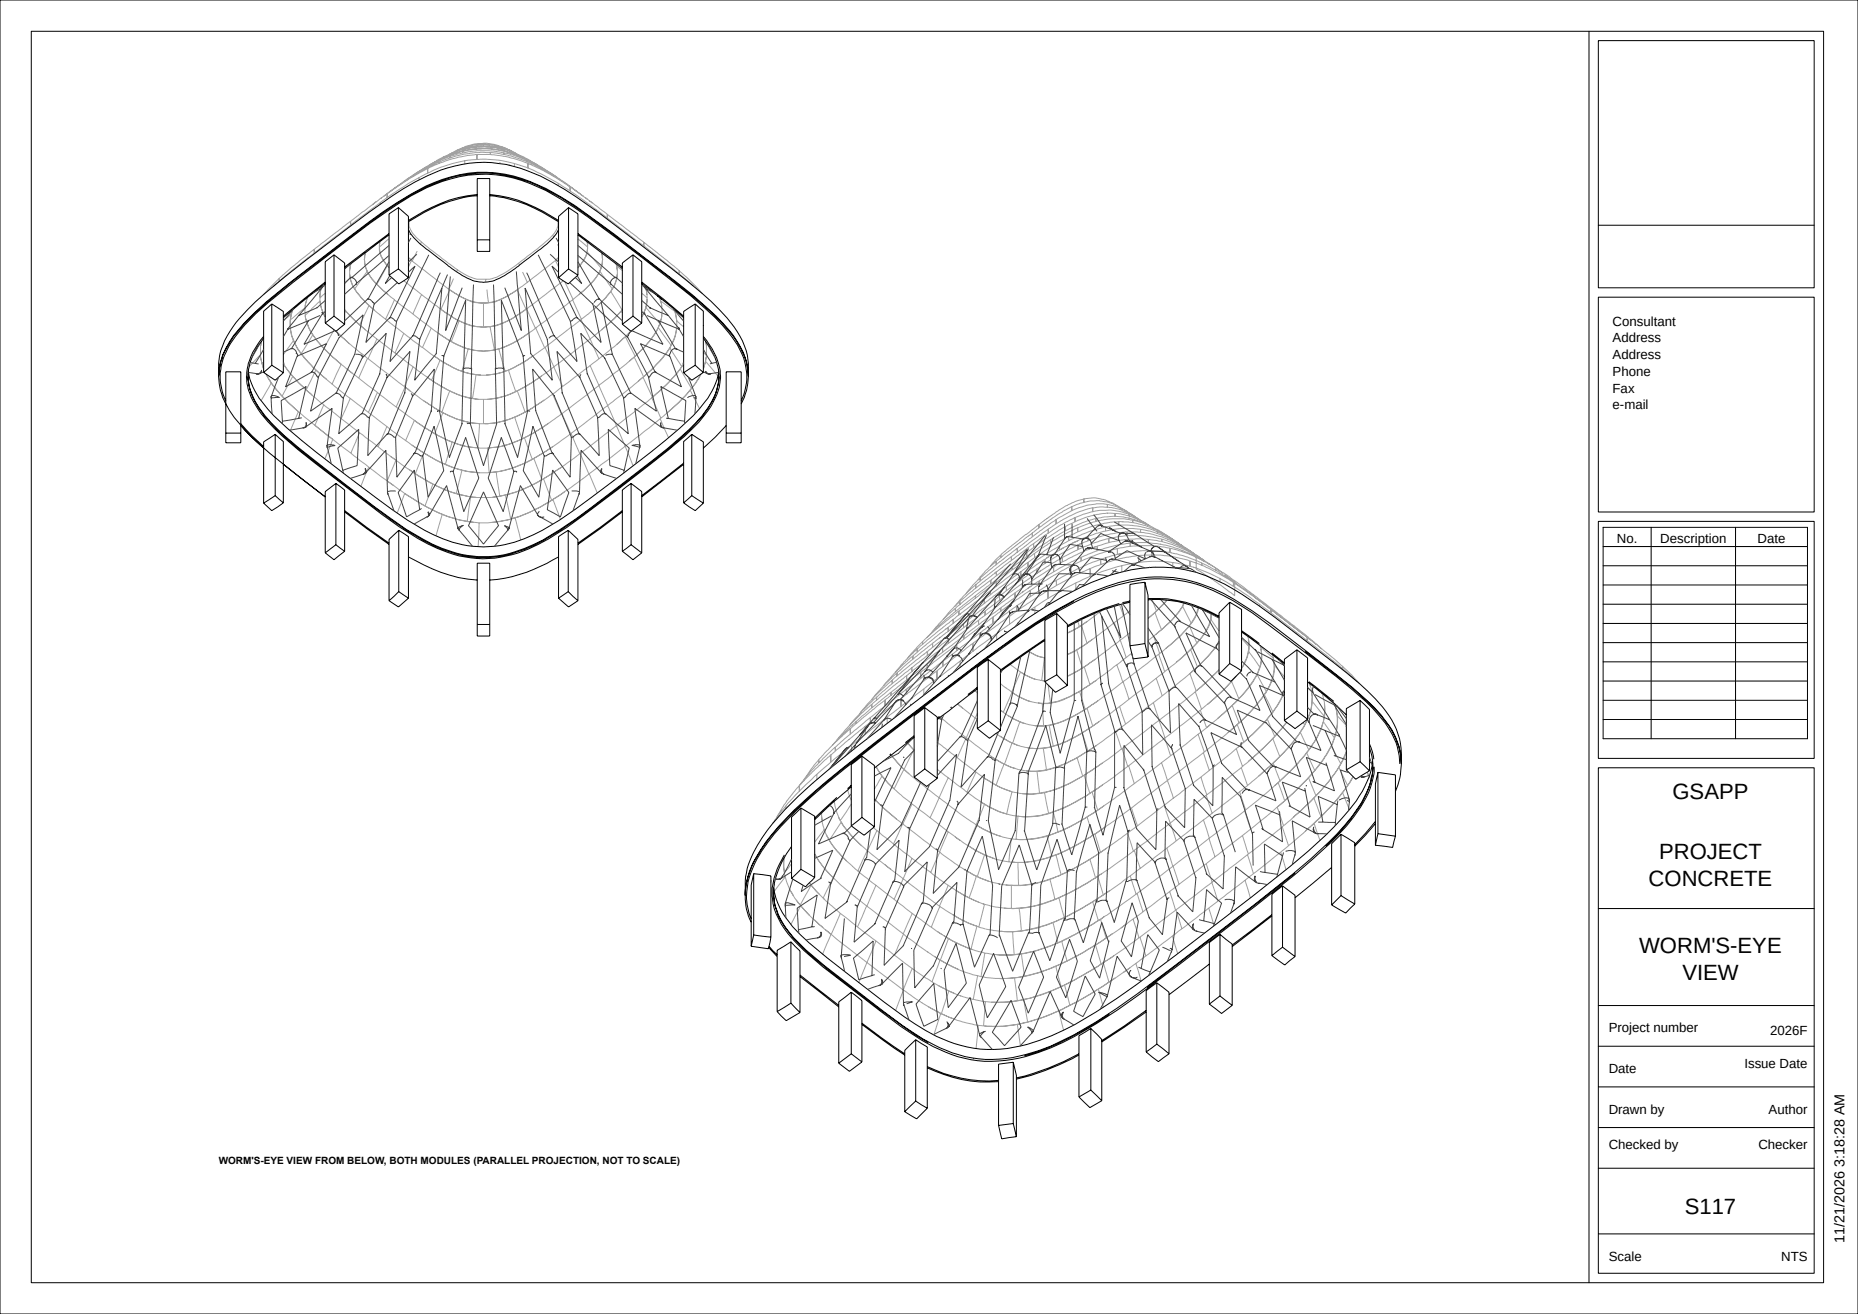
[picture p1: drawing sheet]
<svg xmlns="http://www.w3.org/2000/svg" width="594mm" height="420mm" viewBox="0 0 594 420" stroke-linecap="round" stroke-linejoin="round" font-family="sans-serif">
<defs><g id="words">
<g font-size="7.1">
<text x="534.7" y="255.4">GSAPP</text>
<text x="530.4" y="274.4">PROJECT</text>
<text x="527.1" y="283.3">CONCRETE</text>
<text x="524" y="304.8">WORM'S-EYE</text>
<text x="537.8" y="313.2">VIEW</text>
<text x="538.6" y="388">S117</text>
</g>
<text font-size="4.6" x="589.7" y="397.3" transform="rotate(-90 589.7 397.3)">11/21/2026 3:18:28 AM</text>
<g font-size="4.2">
<text x="515.5" y="104.1">Consultant</text>
<text x="515.5" y="109.5">Address</text>
<text x="515.5" y="114.8">Address</text>
<text x="515.5" y="120.2">Phone</text>
<text x="515.5" y="125.5">Fax</text>
<text x="515.5" y="130.9">e-mail</text>
<text x="516.9" y="173.4">No.</text>
<text x="530.8" y="173.4">Description</text>
<text x="561.9" y="173.4">Date</text>
<text x="514.3" y="329.9">Project number</text>
<text x="565.9" y="330.9">2026F</text>
<text x="557.7" y="341.4">Issue Date</text>
<text x="514.3" y="342.9">Date</text>
<text x="514.3" y="355.9">Drawn by</text>
<text x="565.4" y="355.9">Author</text>
<text x="514.3" y="367.4">Checked by</text>
<text x="562.1" y="367.4">Checker</text>
<text x="514.3" y="402.9">Scale</text>
<text x="569.4" y="402.9">NTS</text>
</g>
<text font-size="3.2" x="69.9" y="372">WORM'S-EYE VIEW FROM BELOW, BOTH MODULES (PARALLEL PROJECTION, NOT TO SCALE)</text>
</g></defs>
<g fill="none" stroke="#000" stroke-width=".32">
<path d="M0 0h594v420h-594zM10 10h573v400h-573zM508 10v400M511 13h69v79h-69zM124.4 74.7l-14.2 10.7M124.4 75.1l-14.2 10.8M127.4 66.4l-3 2v19.6M127.4 66.4v19.6M127.4 66.4l3.2 2.8v19.6M130.6 73.4a19.6 19.6 0 0 0 6.7 6.9l7.2 5.6a19.5 19.5 0 0 0 9 4.3h.5a11.5 11.5 0 0 0 8.1-2.6l3.7-2.5 6.5-5.1a18.9 18.9 0 0 0 6.3-6.6M152.6 76.7v3.7h4v-3.7M152.6 76.7h4"/>
<path d="M152.6 62.6v-5.5h4v5.5M152.6 62.6v14.1M152.6 62.2a41.5 41.5 0 0 0-17.1 5.4l-4.9 2.9M152.6 62.6a45.8 45.8 0 0 0-21.9 8.2l-.1 .1M156.6 62.6v14.1M156.6 62.6a45.8 45.8 0 0 1 21.9 8.2l.1 .1M156.6 62.2a41.5 41.5 0 0 1 17.1 5.4l4.9 2.9M181.8 66.4l3 2v19.6M181.8 66.4l-3.2 2.8v19.6M181.8 66.4v19.6M184.8 74.7l14.2 10.7M184.8 75.1l14.2 10.8"/>
<path d="M511 72h69M86.9 97.2l-2.6 2.3v19.5M86.9 97.2v19.5M86.9 97.2l3.7 2.4v19.5M104 90.7l-7.4 5.8-6 5.1M104 90.2l-13.4 10.9M106.8 81.5l-2.8 2.2v19.5M106.8 81.5v19.6M106.8 81.5l3.4 2.6v19.5M124.4 88l3.1 2.8 3.1-2M127.4 86l3.2 2.8M127.4 86l-3 2"/>
<path d="M181.8 86l-3.2 2.8M181.8 86l3 2M184.8 88l-3.1 2.8-3.1-2M202.4 81.5l2.8 2.2v19.5M202.4 81.5l-3.4 2.6v19.5M202.4 81.5v19.6M205.2 90.2l6.9 5.4 6.5 5.5M205.2 90.7l5 3.9M210.2 94.6l1.4 1.1M210.2 94.6l8.4 7M222.3 97.2l2.6 2.3v19.5M222.3 97.2l-3.7 2.4v19.5"/>
<path d="M222.3 97.2v19.5M511 95h69v68.7h-69zM79.4 118.6a22.6 22.6 0 0 0 6.2 12.1 121.2 121.2 0 0 0 15.5 13.8 544.8 544.8 0 0 0 29.3 21.8 49 49 0 0 0 19.1 8.1 36.2 36.2 0 0 0 23.9-4.9 209.1 209.1 0 0 0 25.1-17.6 244.3 244.3 0 0 0 23.2-19.1 28.1 28.1 0 0 0 7.9-12.9l.2-1.3M84.3 108.1a19.3 19.3 0 0 0-5 12.2M84.3 119l3.7 2.5 2.6-2.4M84.3 107.5a20.4 20.4 0 0 0-5.5 13 17.9 17.9 0 0 0 3.8 10.4 58.6 58.6 0 0 0 12.7 12.8l26.8 20.7a78.9 78.9 0 0 0 21.2 12.2 35.3 35.3 0 0 0 28.8-2.6l3.2-1.7 5.9-3.7a721.8 721.8 0 0 0 37.5-29 36.2 36.2 0 0 0 10.6-13.7 16.3 16.3 0 0 0-2.5-15.8l-1.9-2.6M86.9 116.7l-2.6 2.3M86.9 116.7l3.7 2.4M104 103.2l3.4 2.6 2.8-2.2M106.8 101.1l3.4 2.5M106.8 101.1l-2.8 2.1M202.4 101.1l-3.4 2.5"/>
<path d="M202.4 101.1l2.8 2.1M205.2 103.2l-3.4 2.6-2.8-2.2M222.3 116.7l-3.7 2.4M222.3 116.7l2.6 2.3M224.9 119l-3.7 2.5-2.6-2.4M224.9 108.1a23.3 23.3 0 0 1 4.9 10.5M224.9 104v.1M229.8 118.6l.1 1.7M69.9 120.3a22.6 22.6 0 0 1 5.6-17.2 92.5 92.5 0 0 1 15.5-14.5 579.7 579.7 0 0 1 37.9-28.2 48.9 48.9 0 0 1 23.5-8.4 39.9 39.9 0 0 1 20.4 4.3 115.2 115.2 0 0 1 18.5 11.6 722.9 722.9 0 0 1 33.3 26 45.2 45.2 0 0 1 13.4 16.5 22.1 22.1 0 0 1 1.3 9.9M69.9 120.3a22.3 22.3 0 0 1 6.4-14.7 95.7 95.7 0 0 1 16.9-15.4l16.6-12.7a160 160 0 0 1 26.4-17.7 40.1 40.1 0 0 1 35.9-.4 85.1 85.1 0 0 1 16.1 9.7l8.5 6.3a499 499 0 0 1 30.2 24 38.1 38.1 0 0 1 10.6 13.3l1.2 3.2 .6 4.4M69.9 120.1a23 23 0 0 1 4.8-12.9 70.8 70.8 0 0 1 10.5-10.7 966.9 966.9 0 0 1 37.2-28.7 86.7 86.7 0 0 1 19-10.4 39.1 39.1 0 0 1 30.7 1.8 85.1 85.1 0 0 1 16.1 9.7l8.5 6.2 8.2 6.4a221.6 221.6 0 0 1 24.1 19.6 31.1 31.1 0 0 1 10 16l.3 3M69.9 120.3a18.8 18.8 0 0 0 2.3 8.8"/>
<path d="M72.2 138.4h4.8M72.2 138.4v3.1h4.8v-3.1M72.2 129.1v9.3M72.2 129.1v-10.3h4.8v17.2M72.2 128.1a18 18 0 0 1 1-17.5l.6-1a59.8 59.8 0 0 1 11.8-12.7 644.7 644.7 0 0 1 41.4-31.5 49.5 49.5 0 0 1 28.6-9.7 47.1 47.1 0 0 1 23.6 7.9 262.5 262.5 0 0 1 25.5 18.3 240.8 240.8 0 0 1 23.9 19.6 34 34 0 0 1 9.6 14.4 17 17 0 0 1-1.2 12.2M72.2 129a40.8 40.8 0 0 0 10 12.3l4.1 3.6 17.7 13.9M77 136v2.4M77 136l3.5 3.7 3.8 3.5M77 135.4l3.5 3.8 3.8 3.5M79.3 120.3a20.8 20.8 0 0 0 5.4 12.5 87.8 87.8 0 0 0 15.6 14.1 468 468 0 0 0 29.6 22.3 52.7 52.7 0 0 0 17.7 8 34.3 34.3 0 0 0 23.1-3.2 110.8 110.8 0 0 0 18.5-11.9 434.4 434.4 0 0 0 31.1-24.8 27.5 27.5 0 0 0 9.2-14.1l.4-2.9M79.3 120.3a20.7 20.7 0 0 0 5.2 12.6 91.9 91.9 0 0 0 15.6 14.2 536.9 536.9 0 0 0 29.8 22.3 46.4 46.4 0 0 0 21.2 8.6 36.4 36.4 0 0 0 22.7-5.3 210.5 210.5 0 0 0 25.5-18 202.6 202.6 0 0 0 21.4-17.5 27.2 27.2 0 0 0 9-14.9l.2-2M88 138.8l2.6 2.3v7.3"/>
<path d="M88 138.8l-3.7 2.4v2M88 138.8v19.6M221.2 138.8l-2.6 2.3v7.3M221.2 138.8v19.6M221.2 138.8l3.7 2.4v2M232.2 138.4h4.8M232.2 138.4v3.1h4.8v-3.1M232.2 136v2.4M232.2 136l-3.5 3.7-3.8 3.5M237 129.1v-10.3h-4.8v17.2M237 129.1v9.3M239.3 120.3a18.8 18.8 0 0 1-2.3 8.8"/>
<path d="M84.3 143.2v17.6M88 158.4l-3.7 2.4M88 158.4l2.6 2.3M90.6 148.4v12.3M90.6 148.4l13.4 10.4M104 158.8v17.9M107.4 154.5l2.8 2.1v7M107.4 154.5l-3.4 2.6v1.7M107.4 154.5v19.6M201.8 154.5l-2.8 2.1v7M201.8 154.5v19.6M201.8 154.5l3.4 2.6v1.7"/>
<path d="M205.2 158.8v17.9M218.6 148.4v12.3M218.6 148l-13.4 10.4M218.6 148.4l-13.4 10.4M221.2 158.4l-2.6 2.3M221.2 158.4l3.7 2.4M224.9 143.2v17.6M90.6 160.7l-3.7 2.5-2.6-2.4M107.4 174.1l2.8 2.1M107.4 174.1l-3.4 2.6M110.2 176.2l-3.4 2.7-2.8-2.2M110.2 163.6v12.6"/>
<path d="M110.2 163.2l14.2 10.4M110.2 163.6l14.2 10.4M124.4 174v18M127.5 169.5l3.1 2v6.5M127.5 169.5l-3.1 2.9v1.6M127.5 169.5v19.6M130.6 178v13.2M130.6 178a50.2 50.2 0 0 0 22 7.4M178.6 178v13.2M178.6 178a49 49 0 0 1-22 7.4M181.7 169.5l-3.1 2v6.5M181.7 169.5v19.6"/>
<path d="M181.7 169.5l3.1 2.9v1.6M184.8 174v18M199 176.2l3.4 2.7 2.8-2.2M199 163.6v12.6M199 163.6l-14.2 10.4M199 163.2l-14.2 10.4M201.8 174.1l-2.8 2.1M201.8 174.1l3.4 2.6M218.6 160.7l3.7 2.5 2.6-2.4M511 166.7h69v75.7h-69zM512.5 168.6h65.4v67.5h-65.4zM512.5 174.7h65.4"/>
<path d="M527.9 168.6v67.5M554.9 168.6v67.5M127.5 189.1l3.1 2.1M127.5 189.1l-3.1 2.9M130.6 191.2l-3.2 2.8-3-2M152.6 199.6v3.7h4v-3.7M152.6 199.6h4M152.6 185.4v-5.4h4v5.4M152.6 185.4v14.2M156.6 185.4v14.2M178.6 191.2l3.2 2.8 3-2M181.7 189.1l-3.1 2.1"/>
<path d="M181.7 189.1l3.1 2.9M337.8 196.1l3.4 3.4v19.6M337.8 196.1l-3.8 2.2v19.6M337.8 196.1v19.6M343.2 192.2a199.3 199.3 0 0 0-31.1 20.6l-29.1 22.3a274.7 274.7 0 0 0-31.1 26.2 48.1 48.1 0 0 0-12.8 19.2l-.5 2-.3 3.9M357.8 192.9a76.9 76.9 0 0 0-16.6 7.1M361.2 192.1v.4M361.2 192.1l-2.4 .5M361.2 192.5v13.9M361.2 192.5l-2.7 .6a66.5 66.5 0 0 0-17.3 7.3M366 186.1l1 4.2v19.7M366 186.1l-4.8 .7v5.3"/>
<path d="M366 186.1v19.6M367 191.3a39.8 39.8 0 0 1 22.7 5.7M367 191.7a39.8 39.8 0 0 1 22.7 5.7M393.1 192.5l3.8 2.3v19.6M393.1 192.5l-3.4 3.4v19.6M393.1 192.5v19.6M512.5 180.8h65.4M512.5 187h65.4M512.5 193.1h65.4M512.5 199.3h65.4M312.4 219.7l-3 2.3M315.9 210.8l3.9 3.1v19.6"/>
<path d="M315.9 210.8v19.6M315.9 210.8l-3.5 2.5v19.6M334 217.9l3.4 3.4 3.8-2.2M334 204.7l-14.2 10M334 204.3l-14.2 9.9M337.8 215.7l3.4 3.4M337.8 215.7l-3.8 2.2M361.2 206.4l1 4.2 4.8-.6M366 205.7l1 4.3M366 205.7l-4.8 .7M393.1 212.1l3.8 2.3M393.1 212.1l-3.4 3.4"/>
<path d="M396.9 214.4l-3.4 3.4-3.8-2.3M396.9 201.6l5.7 4.1M396.9 202l13.7 10.3M406.6 208.7l4 3.2M414.6 207.7l-4 3v19.6M414.6 207.7v19.6M414.6 207.7l3.4 2.6v19.6M417.3 208.2l10.1 7.8a72.4 72.4 0 0 1 16.7 16.2 23.2 23.2 0 0 1 3.9 12M418 218l8.7 7 3.7 3.5M418.4 217.9l8 6.3M512.5 205.4h65.4M512.5 211.6h65.4"/>
<path d="M512.5 217.7h65.4M292.2 235.7l-12.7 9.8M292.2 235.2l-2.8 2.2M295.6 226.2l-3.4 2.6v19.6M295.6 226.2v19.6M295.6 226.2l4 3v19.6M300.3 229l-.7 .6M304.2 226l-.3 .3M312.4 232.9l3.9 3.1 3.5-2.5M312.4 220.2l-12.8 9.8M315.9 230.4l3.9 3.1M315.9 230.4l-3.5 2.5"/>
<path d="M414.6 227.3l-4 3M414.6 227.3l3.4 2.6M418 229.9l-4 3-3.4-2.6M434.8 223.9l-4.4 2.6v19.6M434.8 223.9v19.6M434.8 223.9l3 2.9v19.6M437.8 239l1 4.4M437.8 237.8l.9 2.4 .5 2.5M512.5 223.8h65.4M512.5 230h65.4M256.1 258.3l-3 2.9v19.6M256.1 258.3v19.6"/>
<path d="M256.1 258.3l4.4 2.6v19.6M267.6 254.9l-7.1 6.6M272.2 251.5l-5.4 4.6-6.3 5.9M272.2 251l-1.2 1.1M275.5 241.7l4 3v19.6M275.5 241.7l-3.3 2.7v19.6M275.5 241.7v19.6M284.8 241l-.4 .3M292.2 248.4l4 3 3.4-2.6M295.6 245.8l4 3M295.6 245.8l-3.4 2.6M430.4 246.1l3 3 4.4-2.7"/>
<path d="M434.8 243.5l-4.4 2.6M434.8 243.5l3 2.9M438.8 243.4l.1 1.7M438.8 243.4a29.7 29.7 0 0 1-7.4 15.4 120 120 0 0 1-19 18.2 1304.2 1304.2 0 0 1-55.4 42.1 103.1 103.1 0 0 1-24.7 13.4 40.1 40.1 0 0 1-33-1.3 108.6 108.6 0 0 1-16.5-10.8 340.8 340.8 0 0 1-26.8-21.5l-2.6-2.7a23.3 23.3 0 0 1-6-12.4M438.9 245.1a24.3 24.3 0 0 1-4.9 13.6 70.3 70.3 0 0 1-10.2 11.8M438.9 245.1a24 24 0 0 1-4.6 12.9 79.8 79.8 0 0 1-15.2 16.5 1085.5 1085.5 0 0 1-62 47.7 106.3 106.3 0 0 1-25.1 13.6 40.3 40.3 0 0 1-27.6 .7l-1.9-.8a63.4 63.4 0 0 1-14.1-8l-24.8-19a64.8 64.8 0 0 1-12.2-11.9 19.6 19.6 0 0 1-4-11.3M439.3 245.1a23.7 23.7 0 0 1-4.4 13 73.6 73.6 0 0 1-15.3 16.6 976.9 976.9 0 0 1-62.4 48.1 107 107 0 0 1-25.3 13.6 39.5 39.5 0 0 1-33.6-1.9 118.8 118.8 0 0 1-16.7-11.2l-18.6-14.3a53.3 53.3 0 0 1-13.2-13.6 18.9 18.9 0 0 1-.6-19.1l1.6-3M440.5 246.9l5.6 .8v5.3M440.5 246.9l-.8 3.7v12.7M440.5 246.9v19.6M446.1 253v14.3M447.5 244.2a22.2 22.2 0 0 0-6.6-15.4 78.7 78.7 0 0 0-13.8-12.6l-21.2-16.2a71.1 71.1 0 0 0-25.4-13.8 45.3 45.3 0 0 0-26.6 1.8 117.1 117.1 0 0 0-28.6 15.6l-11.4 8.2a1232.5 1232.5 0 0 0-54.6 43 74.1 74.1 0 0 0-17.3 19.9 21.9 21.9 0 0 0-2.2 18.1l.4 .9"/>
<path d="M448 244.2a24.4 24.4 0 0 0-6-18.2 90.9 90.9 0 0 0-15.9-14.4 391.9 391.9 0 0 0-29-21.6 47.5 47.5 0 0 0-28.5-8.7 58.9 58.9 0 0 0-22.9 6.3 184.2 184.2 0 0 0-32.1 20.6l-29.7 22.8a289.8 289.8 0 0 0-32.9 27.8 46.6 46.6 0 0 0-12.1 18.9l-.6 4v4.7M448 244.2l-.5 4.5-1.4 4.3M448 243.9a22.3 22.3 0 0 0-4.8-13.1 55.9 55.9 0 0 0-10.8-11 752.6 752.6 0 0 0-32-24.5 55.3 55.3 0 0 0-23.5-10.4 47.3 47.3 0 0 0-26.5 3.8 114.1 114.1 0 0 0-25.2 14.3 1765.5 1765.5 0 0 0-61.1 46.9 117.6 117.6 0 0 0-19.1 19.1 30.9 30.9 0 0 0-6.7 15.6v1.5M511 245.4h69v161.6h-69zM241 279.3l5.5 .7v19.6M241 279.3l-.8 3.6v11.9M241 279.3v19.6M253.1 270.6a28.2 28.2 0 0 0-5.7 13.2M256.1 277.9l4.4 2.6M256.1 277.9l-3 2.9M272.2 264l4 3 3.3-2.7M275.5 261.3l-3.3 2.7"/>
<path d="M275.5 261.3l4 3M414 279.1l-11.7 9.3-35.6 27.2M425.7 277.3v12M425.7 277.3l-11.7 9.7M428.7 266.7l-3 3v7.6M428.7 266.7v19.6M428.7 266.7l4.4 2.7v1.1M433.1 270.5v18.5M439.7 263.3l-6.6 7.2M439.7 263.3v6.9M439.7 262.6l-6.6 7.4M440.5 266.5l-.8 3.7"/>
<path d="M440.5 266.5l5.6 .8M446.1 267.3l-.9 3.6-5.5-.7M238.3 286.4a16.9 16.9 0 0 0 1.9 8.4M240.2 294.8v7.7M241 298.9l-.8 3.6M241 298.9l5.5 .7M246.5 299.6l-.7 3.3M247.4 283.8a20 20 0 0 0 5.1 14.6 78.5 78.5 0 0 0 14.7 13.4l21.7 16.4 7.8 5M260.5 280.5l-2.9 3-4.5-2.7M390 298.7l-3.4 2.6v6.9M390 298.7v19.6M390 298.7l3.9 3.1v.8"/>
<path d="M406.6 292.8v12.7M406.6 292.4l-12.7 9.7M406.6 292.8l-12.7 9.8M410 283.2l-3.4 2.7v6.9M410 283.2v19.6M410 283.2l4 3v.8M414 287v18.8M428.7 286.3l-3 3M428.7 286.3l4.4 2.7M433.1 289l-2.9 2.9-4.5-2.6M511 290.4h69M240.2 302.5l5.5 .8 .1-.4"/>
<path d="M245.8 302.9l2.6 2.8M245.9 302.5l2.6 2.7M252.9 301.1l2.9 2.9v8.1M252.9 301.1l-4.4 2.7v19.5M252.9 301.1v19.5M255.8 312.1v11.5M255.8 311.6l12.4 9.7M255.8 312.1l12.4 9.7M272.2 317.1l3.3 2.7v7.6M272.2 317.1l-4 3.1v1.6M272.2 317.1v19.7M369.8 314.1v19.6"/>
<path d="M369.8 314.1l3.9 3v.8M369.8 314.1l-3.4 2.5v6.8M373.7 317.9v18.9M386.6 308.2v12.7M386.6 308.2l-12.9 9.7M390 318.3l-3.4 2.6M390 318.3l3.9 3M393.9 302.6v18.7M406.6 305.5l4.1 3 3.3-2.7M410 302.8l-3.4 2.7M410 302.8l4 3M248.5 323.3l2.9 2.9 4.4-2.6"/>
<path d="M252.9 320.6l-4.4 2.7M252.9 320.6l2.9 3M268.2 321.8v18M272.2 336.8l3.3 2.6M272.2 336.8l-4 3M275.5 339.4l-3.9 3-3.4-2.6M275.5 327.4v12M275.5 327l6.7 5 7 4.8M275.5 327.4l6.7 5 7 4.8M289.2 337.2v18.1M292.7 332.3l3.7 2.3v6.7M292.7 332.3l-3.5 3.4v1.5"/>
<path d="M292.7 332.3v19.6M311.2 338.4h.1M323.9 339.5l-4.7 .6v5.6M323.9 339.5v19.6M323.9 339.5l1 4.2v1.2M344.9 337.2v13.4M344.9 336.8a76.9 76.9 0 0 1-20 7.7M344.9 337.2a80.6 80.6 0 0 1-20 7.7M348.7 328.7l-3.8 2.3v6.2M348.7 328.7v19.7M348.7 328.7l3.5 3.5v.8M352.2 333v18.8"/>
<path d="M354.6 324.1a89.5 89.5 0 0 1-27.1 13.3M366.4 336.2l3.9 3.1 3.4-2.5M366.4 323.4v12.8M366.4 323.4l-14.2 9.6M366.4 322.9l-7 5-7.2 4.7M369.8 333.7l-3.4 2.5M369.8 333.7l3.9 3.1M386.6 320.9l3.9 3 3.4-2.6M511 321.4h69M511 334.4h69M292.7 351.9l-3.5 3.4M292.7 351.9l3.7 2.3"/>
<path d="M296.4 340.9a43.8 43.8 0 0 0 22.8 4.4M296.4 354.2l-3.4 3.4-3.8-2.3M296.4 341.3v12.9M296.4 341.3a43.8 43.8 0 0 0 22.8 4.4M319.2 359.7l1 4.3 4.7-.7M319.2 345.7v14M323.9 359.1l1 4.2M323.9 359.1l-4.7 .6M324.9 344.9v18.4M344.9 350.6l3.5 3.4 3.8-2.2M348.7 348.4l3.5 3.4M348.7 348.4l-3.8 2.2"/>
<path d="M511 347.4h69M511 360.4h69M511 373.4h69M511 394.4h69"/>
</g>
<g fill="none" stroke="#a0a0a0" stroke-width=".32">
<path d="M126.9 59.7l-2.4 1.7M126.9 59.8l-3.1 2.1M126.9 59.7v.1M129.8 57.6l-5.3 3.8M129.8 57.7l-2.9 2M129.8 57.6v.1M132.9 55.4l-3.9 2.8M132.9 55.5l-3.1 2.1M132.9 55.4v.1M134 56.8l-3.3 1.8-9.1 6.2M134 56.8v.7M136.7 55.4v-1.5l-5.6 3.1-4.2 2.8"/>
<path d="M137.6 52.6l-4.7 2.8M139.7 51.8l-.3 .1M140.3 51.9l-6.1 3-4.4 2.8M140.3 51.9v.4M140.9 50.9l-.1 .1M141.9 50.1l-4.3 2.5M141.9 50.4l-4.3 2.2M141.9 50.1v.3M141.9 50.4h.1M142 50.3l-.1 .1M144.3 49.1l-.2 .1M144.4 49l-2.5 1.1"/>
<path d="M147.9 48.4l-5.9 2M147.9 48.4a28.6 28.6 0 0 1 17.3 1.2l.3 .1M147.9 48.4v.5M148.6 51.4a37.7 37.7 0 0 1 15.9 .9M148.6 51.4v1M148.6 51.4a43.5 43.5 0 0 0-14.6 5.4M149.9 47v.3M149.9 47l-2.7 .8-2.8 1.2M149.9 47.3l-2.2 .6M149.9 47.3l.7-.1a22.5 22.5 0 0 1 10.9 .7M149.9 47a18.7 18.7 0 0 1 9.4 0l3.5 1.1 2.1 1M152.5 49.4h-.4a41.4 41.4 0 0 0-15.3 4.5v1.4"/>
<path d="M152.5 49.4v.3M152.5 49.4h2.8a34.2 34.2 0 0 1 13.5 2.9M152.5 49.4v1.6M154.6 46.1a20.5 20.5 0 0 1 6.5 1.2l.3 .1M154.6 46.1v.3M154.6 47.4l-2.8 .1-3.1 .5-5 1.6-1.7 .8M154.6 46.1a22.3 22.3 0 0 0-11.3 3.5M154.6 47.4l4.5 .4M154.6 47.4v.2M156.8 48.8h.2a40 40 0 0 1 13.3 3.7l2.2 1.1M156.8 48.8h-1.2a33.9 33.9 0 0 0-15.3 3.1M156.8 48.8v.6"/>
<path d="M159.1 47.8l-.2-.5a26.7 26.7 0 0 0-14.5 1.7M159.1 47.8h.1M159.2 47.8l3.5 .8 5 2M159.2 47.8v-.4h.3l2 .5M161.2 48.9a30.7 30.7 0 0 0-17.3 1.1v.5v-.4a50.7 50.7 0 0 0-11 5.4M161.2 48.9l2.9 .7 4.8 1.9M161.2 48.9v.5M161.4 47.3l1.8 .8M161.4 47.4l1.8 .7M161.4 47.3l-2.9-1a9 9 0 0 0-4.3-.4l-2.2 .1-2.9 .7-3.3 1.6M161.4 47.3v.1M161.5 47.9l3.9 1.4"/>
<path d="M162.7 52.7l.8 .3M163.2 48.1l.2 .1M163.4 48.2l2 1.1M163.4 48.2l.5 .3M164.5 52.3a66.8 66.8 0 0 1 14 6.3M164.5 52.3v1M165.4 49.3l2.1 .9 4.5 2.6M165.4 49.3l.2 .1M165.5 49.7l2.2 .9M165.5 49.7v.4M167.3 50.4l.1 .1M167.7 50.6l.7 .4"/>
<path d="M168.4 51l1 .5M168.4 51l2.8 1.3 5.3 3.3M168.8 52.3l5.1 2.3 4.2 2.4 4.2 2.8M168.8 52.3v1.5M168.8 51.4l.1 .1M168.9 51.5l2.8 1.3 4.5 2.6M172.5 53.6v.4M172.5 53.6h.1M172.6 53.6l8.4 5.1M172.6 53.6v.4M176.2 55.4v.2M176.2 55.4l.3 .2"/>
<path d="M176.2 55.4v.3M176.5 55.6l1.6 1.1M178.1 56.7l2.9 2M178.5 58.6l5.2 3.4 6.9 5M178.5 58.6v.7M181 58.7l3.7 2.7M182.3 59.8v1.3M182.3 59.8l3.1 2.1M100.5 79.7l-7.4 5.9-3.8 3.5M100.5 79.7v1.2M110 73.6l-9.5 7.3M110 73.6v.3"/>
<path d="M112.1 72l-2.1 1.6M112.1 70.8v1.2M112.1 70.8l-11.6 8.9M120.5 64.4l-1.5 1.1M121.3 79.5l.1 .6a9.7 9.7 0 0 0 3 5.4M121.3 78.5l.1-1.2-1.9 1.4M121.3 79.5l.1 1.1a9.2 9.2 0 0 0 2.4 4.4M121.3 78.5v1M121.5 77.2l-.2 1.3M121.6 64.8v.5M121.6 64.8l-9.5 7.2M122 63.3l-.4 .3"/>
<path d="M123.8 61.9l-11.7 8.9M123.8 61.9v1.3M124.4 76.4l-3.1 2.6M124.5 61.4l-2 1.5M130.8 70.8a4.7 4.7 0 0 0 1.7 4.4l2.3 2.2M134.8 77.4l-.3 .7M134.8 77.4l2.7 2.3 8.8 6.6M176.7 75.2l.3 .6M176.7 75.2l-5 4.5-5.9 4.5M178.3 78.1l.3 .6M178.4 70.8a5.1 5.1 0 0 1-1.7 4.4M184.7 61.4l.7 .5"/>
<path d="M184.8 76.4l3.1 2.6M185.4 61.9l.9 .7M186.3 62.6l.4 .3M186.7 62.9l.5 .3M187.1 63.2h.1M187.2 63.3l.7 .5M187.2 63.2l1.2 1M187.7 77.2l.2 1.3M187.8 77.3l.1 1.2M187.9 79.5l-.1 1.1M187.9 79.5l-.1 .6a9.7 9.7 0 0 1-3 5.4M187.9 79v.5"/>
<path d="M187.9 78.5v.5M188.4 64.2l1 .7M188.4 64.2l5.8 4.4M190.6 67v.4M190.6 67l11.5 8.8M194.2 68.6l11.6 8.9M194.2 68.6v1.1M194.2 68.6v1.2M202.1 75.8v.3M202.1 75.8l11.5 8.9M205.8 77.5v1.2M205.8 77.5h.1"/>
<path d="M205.9 77.5l11.3 9.1M205.9 77.5v1.2M89.3 89.9l-1.9 1.7M89.3 89.1v.8M89.3 89.1l-5 5.1M93.6 99l-.5 1.5M93.7 98.9l-.9 3.4M97.6 98.4a13 13 0 0 0 2.4 8.6M97.6 98.4l-4.8 3.9M98.3 95.1l-.6 1.9-.1 1.4M98.4 95.1l-.7 2.1-.1 1.2M98.5 82.4v.4"/>
<path d="M98.5 82.4l-9.2 7.5M100.5 80.9l-2 1.5M102.3 96.3l-4.7 4.5a18.8 18.8 0 0 0 6 10.5M102.3 94.9v.4M102.3 96.2a11.5 11.5 0 0 0 1.7 5.1M102.3 95.3v1M102.3 96.3a12.8 12.8 0 0 0 1.7 5.1M103 91.4l-.6 2.1-.1 1.4M103 91.5l-.5 1.4-.2 2M104 93.8l-1.7 1.5M110.2 99l4.8 4.8M110.2 99.1l.3 .4"/>
<path d="M110.2 91.2v.1M110.5 99.5l4.5 4.3M110.5 99.5l-.3 .5M111.8 87.6l.1 1.3M111.8 87.6a11.1 11.1 0 0 0 1.6 4.8M111.8 86.5v1.1M111.9 88.9l-1.7 1.9M111.9 88.9a17.5 17.5 0 0 0 6.1 8.8M112.1 84.4l-.3 2.1M112.2 84.3l-.4 2.2M113.4 92.4a36.4 36.4 0 0 0 6.3 6.8M116.8 80.8a8.8 8.8 0 0 0 .6 6"/>
<path d="M116.9 80.8a10 10 0 0 0 3.6 10.1M117.4 86.8a23.3 23.3 0 0 0 6.8 7.5l1.9 1.6M117.4 86.8l-4 5.6M118 97.7l1.7 1.5M118 97.7l-3 6.1M119.7 99.2l1.8 1.5M120.5 90.9l3.6 3.3M123.8 85l.6 .6M123.8 85l-3.3 5.9M126.1 95.9l-2.8 6.2M126.1 95.9l11.8 8.9M129.1 89.8l5.7 4.4"/>
<path d="M131.6 83.2l-1-.8 1 .9M131.6 83.3l-1 2.1M131.6 83.3l.2 .2M131.8 83.5l11.7 9M133.4 80.3l-1.6 3.2M134.8 94.2l6.2 4.7M134.8 94.2l-2.8 6.2M141 98.9l5.8 3.7M141 98.9a24.3 24.3 0 0 0 12.4 5.5l1.2 .1M143.5 92.5l.3 .2M143.8 92.7a21.2 21.2 0 0 0 10.3 4.2l2.1-.1M143.8 92.7a20.2 20.2 0 0 0 8.8 4.1l2 .1"/>
<path d="M143.8 92.7l-2.8 6.2M145 89.1l-1.5 3.4M146.3 86.3a13.4 13.4 0 0 0 7.3 3h1.7M146.3 86.3l-.3 .6M154.6 96.9v7.6M155.3 89.3l.1 .9M155.7 92.6l.5 4.2M156.2 96.8v.1M165.4 92.7l-.4 .2a21 21 0 0 1-8.8 3.9M165.4 92.7a20.2 20.2 0 0 1-8.8 4.1l-2 .1M165.4 92.7l2.8 6.2M165.8 84.2a21.9 21.9 0 0 1-9.6 5.1h-.9"/>
<path d="M165.8 84.2l.3 .6M167.1 87l1.5 3.3M168 99a23.6 23.6 0 0 1-12.2 5.4l-1.2 .1M168.4 98.8a27.1 27.1 0 0 1-11.7 5.6M168.4 98.8l2.8 6.1M177.6 83.2l1-.8-1 .9M177.6 83.3l-12.2 9.4M177.6 83.3l1 2.1M180.1 89.8l-11.7 9M180.6 90.1l2.6 5.6M183.1 95.9l-11.8 8.9M183.1 95.9l2.8 6.2"/>
<path d="M187.8 80.6l-1.2 2.8-1.8 2.2M187.8 80.6l4.4 5.1M191.8 86.8l4 5.6M191.8 86.8a23.3 23.3 0 0 1-6.8 7.5l-1.9 1.6M192.2 85.7a20.3 20.3 0 0 1-7.1 8.5M192.2 85.7h.1M192.3 80.8l.2 .6a9.8 9.8 0 0 1-.3 4.3M192.4 80.8a8.8 8.8 0 0 1-.6 6M195.3 93.2l-.5 .7a54.8 54.8 0 0 1-8.9 8.2M195.3 93.2l3.6 5.9M195.8 92.4a31.2 31.2 0 0 1-6.1 6.6M197 84.3l.4 2.2"/>
<path d="M197.1 84.4l.2 .8M197.3 85.2l.1 1.3M197.3 85.2l1.7 1.3M197.4 87.6a11.1 11.1 0 0 1-1.6 4.8M197.4 87.6a10.1 10.1 0 0 1-2.1 5.6M197.4 86.5v1.1M198.7 99.5l-2.1 2.3-7.9 6.5M198.7 99.5l.3 .5M198.9 99.1l-3.8 4-2.7 2.2M198.9 99.1l-.2 .4M199 91.2v.1M199 99l-.1 .1"/>
<path d="M205.2 93.8l1.7 1.5M206.2 91.4l.7 2.9M206.3 91.5l.6 2.8M206.5 98.3l4.5 5.1M206.5 98.3l-1.3 3.1M206.9 95.6l-.4 2.7M206.9 95.3v.3M206.9 95.6a11 11 0 0 1-1.7 5.7M206.9 94.3v1M210.8 95.1l.8 3M210.9 95.1l.4 1.2M211.3 96.3l.3 1.4v2.7"/>
<path d="M211.3 96.3l4.5 3.3M213.6 84.7v.3M213.6 84.7l3.6 2.9M215.5 98.9l.3 .7M215.6 99l.5 1.5 .3 2.1M215.8 99.6l.6 3M217.2 86.6l2.2 1.9 5.2 5.4M217.2 86.6v1M217.2 87.6l4.7 4M83.3 113.3l.5 2.9M83.3 113.3l-3.6 3.8M83.6 109.1l-.3 1.4v2.8"/>
<path d="M83.6 109.1l-.2 1.4M83.6 109v.1M83.8 116.2l.5 1.7M83.8 116.2l.5 1.6M84.3 115.7l-.5 .5M84.3 119v.1M85 119.5l1.7 2.9M85.1 119.6l.1 .1a29.4 29.4 0 0 0 5 6.9M90.6 116.2l1.9 2.7 2.9 3.3 2.5 2.4M90.6 116.3l3 4M92.8 102.3a15.2 15.2 0 0 0 3.5 10.7M93.1 100.5l-2.5 1.9"/>
<path d="M93.1 100.5a14.4 14.4 0 0 0 .7 8.4M93.8 108.9a29.8 29.8 0 0 0 7.2 9.3M93.8 108.9l-3.2 4.4M96.2 113h.1M96.3 113l3.7 4.2 4.5 4.1M100 107l-3.7 6M100 107l1.8 2.4 1.8 1.9M101 118.2l-3.1 6.4M101 118.2l3.5 3.1M103.6 111.3l5.5 5.1M106.8 105.4l-3.2 5.9M107.4 105.8l4.4 4.1"/>
<path d="M107.5 105.8l4.3 4.1M109.1 116.4l-2.9 6.3M109.1 116.4l3.6 2.9M110.8 117.7l1.9 1.6M111.8 109.9l5.7 4.6M112.7 119.3l8 6.1M115 103.8l1.9 1.6M115 103.8l5.5 4.5M117.5 114.5l-2.8 6.3M117.5 114.5l.2 .1M117.7 114.6l11.6 8.9M120.5 108.3l-2.8 6.3"/>
<path d="M120.5 108.3l11.6 8.9M121.4 100.5l.1 .2M121.5 100.7l1.8 1.4M123.3 102.1l5.8 4.4M129.1 106.5l-2.8 6.3M129.1 106.5l6 4.5M132.1 117.2l4.5 3.3M132.1 117.2l-2.8 6.3M135.1 111l5.6 4.1M137.9 104.8l-2.8 6.2M137.9 104.8l2.2 1.6M139.1 113.9a38.2 38.2 0 0 0 8.6 4.7"/>
<path d="M140.1 106.4l2.3 1.5a22.7 22.7 0 0 0 7.3 3.6M140.1 106.4l4.2 2.7M140.7 115.1a29.3 29.3 0 0 0 10.6 4.5l.9 .1M140.7 115.1l-2.7 6.4M144.3 109.1a19.1 19.1 0 0 0 13.8 2.7M146.8 102.6a15.9 15.9 0 0 0 9.9 1.8M146.8 102.6l-2.5 6.5M147.7 118.6l-.1 .1M147.7 118.6l2.3 .7 3.8 .5M149.7 111.5a17.5 17.5 0 0 0 9.8 0M149.7 111.5l-2 7.1M152.2 119.7l-1.1 7.6"/>
<path d="M156.7 104.4l1.4 7.4M158.1 111.8v.1M159.5 111.5l2 7.1M161.5 118.6l-2.3 .7-3.8 .5M161.5 118.6l.1 .1M162.6 118.3l2.3 6.8M162.6 118.3a21.6 21.6 0 0 1-10.4 1.4M169.1 106.4a30.3 30.3 0 0 1-11 5.4M170.1 113.9a38.2 38.2 0 0 1-8.6 4.7M171.2 104.9l-2.8 2a29.2 29.2 0 0 1-8.9 4.6M171.3 104.8l2.8 6.2M171.3 104.8l-.1 .1"/>
<path d="M174.3 111l-5.8 4.1-5.9 3.2M174.3 111l2.8 6.2M177.1 117.2l-3.9 2.9M177.1 117.2l2.8 6.3M185.8 102.2l2.9 6.1M185.8 102.2l-11.5 8.8M185.9 102.1l-.1 .1M188.7 116.8l-12 9.1M188.7 108.3l-11.6 8.9M188.7 116.8l2.8 6.3M188.7 108.3l2.8 6.3M200 107.6l3.1 6.2"/>
<path d="M200 107.6l-3.5 3.1-7.8 6.1M201.7 105.8l-4.6 4.3M201.8 105.8l-1.8 1.8M202.8 114.1l-11.3 9M202.8 114.1l3 6.3M203.1 113.8l-1.8 1.6M210.5 104.7a33.8 33.8 0 0 1-7.7 9.4M210.5 104.7l4.1 5.6M211 103.4a27 27 0 0 1-7.9 10.4M211.6 100.4l-.6 3M211.6 100.4l-.3 2.2-.8 2.1M214.2 111.2a44.6 44.6 0 0 1-8.4 9.2"/>
<path d="M214.2 111.2l3.8 5.9M214.6 110.3a40.9 40.9 0 0 1-8.8 10.1M214.6 110.3l.1 .1M216.4 102.6l2.2 1.8M216.4 104.9l-.6 2.7-1.2 2.7M216.4 104.9v.2a15.8 15.8 0 0 1-2.2 6.1M216.4 102.6v2.3M217.5 117.9l-3.3 3.9-5.8 5.3M217.5 117.9l3.6 6.2M218 117.1l-2 2.6a48 48 0 0 1-7.4 7.2M218 117.1v.1M218.6 116.2l-.6 .9"/>
<path d="M218.6 116.3l-1.1 1.6M224.1 119.6l-3 4.5M224.2 119.5l-1.7 2.9-1.8 2.3M224.9 112.6l1 1M225.6 109.1l.3 2.1M225.6 109l.3 2.2M225.6 115.5l3.9 4.6M225.6 115.5l-.7 2.4M225.8 114l-.9 3.8M225.9 111.2v2.8l-.3 1.5M225.9 109.4v.1M86.7 122.4l3.2 3.9 5.5 5.3"/>
<path d="M86.7 122.4l-3.2 5.6M90.2 126.6l5.2 5M93.6 120.3l6.3 6.1M93.6 120.3l-3.4 6.3M95.4 131.6l5.3 4.3M95.4 131.6l-2.6 6.1M97.9 124.6l2 1.8M99.9 126.4l3.6 3M100.7 135.9l5.7 4.5M103.5 129.4l-2.8 6.5M103.5 129.4l5.6 4.4M104.5 121.3l1.7 1.4"/>
<path d="M106.2 122.7l.1 .1M106.3 122.8l5.7 4.5M109.1 133.8l5.9 4.5M112 127.3l-2.9 6.5M112 127.3l11.7 9M115 138.3l-2.8 6.5M115 138.3l11.6 8.8M120.7 125.4l-2.9 6.4M120.7 125.4l11.8 8.9M123.7 136.3l-2.8 6.5M123.7 136.3l6 4.5M129.3 123.5l.2 .2"/>
<path d="M129.5 123.7l6 4.4M129.5 123.7l-2.8 6.3M132.5 134.3l1.9 1.4a54.5 54.5 0 0 0 10.2 5.6M132.5 134.3l6.5 4.3M132.5 134.3l-2.8 6.5M135.5 128.1l5.8 3.6M136.6 120.5l1.4 1M138 121.5l1 .7a35.2 35.2 0 0 0 12.1 5.1M138 121.5l5.8 3.4M139 138.6a32.6 32.6 0 0 0 13.4 4.5M141.3 131.7a29.6 29.6 0 0 0 12 3.7M141.3 131.7l.3 .2"/>
<path d="M141.6 131.9a29 29 0 0 0 11.7 3.5M141.6 131.9l-2.6 6.7M143.8 124.9a24.5 24.5 0 0 0 9.2 2.7M143.8 124.9l-2.5 6.8M151.1 127.3l1.9 .3M151.1 127.3v.1M153 127.6h1.6M153.3 135.4l-.5 7.8M153.3 135.4h1.3M154.6 127.6h1.2M154.6 135.4h.4M154.6 127.6v7.8"/>
<path d="M164.6 133.3l2.3 7M164.6 133.3a25.6 25.6 0 0 1-9.6 2.1M164.9 125.1a25.1 25.1 0 0 1-9.1 2.5M164.9 125.1v.1M165.4 124.9a21.7 21.7 0 0 1-9.6 2.7M165.4 124.9l2.5 6.8M167.7 139.9a28.3 28.3 0 0 1-11.8 3.3M167.7 139.9l2.5 6.9M167.9 131.7l-3.3 1.6M167.9 131.7a28.4 28.4 0 0 1-12.9 3.7M173.2 120.1l-3.8 2.6-4 2.2M173.2 120.1l-3 2.1-5.3 2.9"/>
<path d="M174 127.8l-6.1 3.9M175.5 135.2l-5.3 3.4-3.3 1.7M176.7 125.9l-6 4.2-2.8 1.6M176.7 125.9l2.8 6.4M179.5 132.3l-5.7 4.1-6.1 3.5M179.7 132.2l-.2 .1M179.7 132.2l2.8 6.4M182.6 138.5l-5.9 4.3M182.6 138.5l2.8 6.5M191.5 123.2l-11.8 9M191.5 123.2l2.8 6.4M191.5 123.1v.1"/>
<path d="M194.3 129.6l2.8 6.4M194.3 129.6l-11.7 8.9M197.1 136l2.8 6.6M197.1 136l-11.6 8.9M205.6 120.5l-11.3 9.1M205.6 120.5l3 6.4M205.8 120.4l-.2 .1M205.8 120.4l-1.8 1.5M208.4 127.1l2.9 6.5M208.4 127.1l-11.3 8.9M208.6 126.9l-.2 .2M211.1 133.8l-11.2 8.8"/>
<path d="M211.1 133.8l2.7 6.1M220.7 124.7l-3.6 3.9-6 5.2M220.7 124.7l3 5.9M221.1 124.1l-4.5 4.9-3.5 3.1M221.1 124.1h.1M106.4 140.4l-2.5 6.2M106.4 140.4l11.5 8.9M117.9 149.3l5.9 4.4M117.9 149.3l-2.5 6.1M123.8 153.7l2 1.4M125.8 155.1l3.6 2.6M126.6 147.1l6.2 4.3"/>
<path d="M126.6 147.1l-2.8 6.6M129.4 157.7l6.5 4M129.4 157.7l-2.4 6.3M129.7 140.8l5.8 3.9M130.8 150l2 1.4M131.7 142.2l5.2 3.4 5.5 2.8M132.8 151.4l2.1 1.3a45.2 45.2 0 0 0 11 5M132.8 151.4l5.6 3.3M135.5 144.7l4 2.4 2.8 1.3M135.5 144.7l-2.7 6.7M138.4 154.7l1 .5a35 35 0 0 0 11.1 3.6M138.4 154.7l-2.5 7"/>
<path d="M142.3 148.4l5.4 1.9M142.3 148.4h.1M142.4 148.4a33.4 33.4 0 0 0 10.9 2.7M144.6 141.3l-2.2 7.1M144.6 141.3a21.9 21.9 0 0 0 7.8 1.8M145.9 157.7l4.6 1.1M145.9 157.7v.1M147.7 150.3l5.6 .8M147.7 150.3l-1.8 7.4M150.5 158.8l1.8 .1M150.5 158.8l-1.1 7.8M152.4 143.1l3.5 .1"/>
<path d="M155.9 143.2l.5 7.8M156.8 151l-3.5 .1M158.7 150.8l-1.9 .2M158.7 150.8l1.1 7.8M159.8 158.6l-2.3 .3M161.6 158.2a31.4 31.4 0 0 1-11.1 .6M161.6 158.2l1.7 7.7M166.9 140.3a29.4 29.4 0 0 1-11 2.9M170.2 146.8a35.8 35.8 0 0 1-11.5 4M170.7 146.5l-1 .6a36.8 36.8 0 0 1-11 3.7M170.7 146.5l2.6 6.8M173.3 153.3a40.2 40.2 0 0 1-13.5 5.3"/>
<path d="M173.8 153l-4 2.2a33.9 33.9 0 0 1-8.2 3M173.8 153l2.6 6.9M176.4 159.9l-3.5 2.1-4.1 2-4.1 1.5M176.4 159.9l-2.1 1.2a44.5 44.5 0 0 1-11 4.8M176.7 142.8l-6.5 4M176.7 142.8l-6 3.7M176.8 159.6l-.4 .3M176.8 159.6l2.4 6.4M179.4 149.4l-6.1 3.9M180.5 157.2l-4.1 2.7M185.5 144.9l-6.8 5-4.9 3.1M185.5 144.9l2.8 6.6"/>
<path d="M188.3 151.5l-5.6 4.2-5.9 3.9M188.4 151.4l-.1 .1M188.4 151.4l2.6 6.2M199.9 142.6l2.5 6.2M199.9 142.6l-11.5 8.8M135.9 161.7l5.5 2.7M135.9 161.7a39.3 39.3 0 0 0 13.5 4.9M141.4 164.4l5.1 1.7 2.9 .6M141.4 164.4l-2 6.9M149.4 166.7l2 .2M149.4 166.6l2 .3M149.4 166.6v.1"/>
<path d="M151.4 166.9l1.8 .2M153.2 167.1l-.3 7.6M156.9 167l-3.7 .1M163.3 165.9l-6.4 1.1M164.7 165.5l-4.9 1.2-2.9 .3M164.7 165.5l1.8 7.1M319.9 178.2l-1.4 1.1v1.1M319.9 177.4v.8M319.9 177.4l-1.9 1.8-1.5 1.9M323.3 177.9l-9.9 7.8M323.3 177.9v1.2M325.2 175.2l-6.7 5.2"/>
<path d="M325.2 175.2v1.3M325.2 176.5l-1.9 1.4M325.2 175.2v1.2M325.2 176.4v.1M328.2 176.6v1.3M328.2 176.6l-9.7 7.4M328.2 176.6v1.2M328.6 179.7l-10.1 7.6M328.6 179.7v1.4M330 170.3l-10.1 7.9M330 170.3v1.2M330 171.5l-4.8 3.7"/>
<path d="M330.4 173.7v1.3M330.4 173.7l-11.9 9.1M330.4 175l-2.2 1.6M330.7 178.2l-2.1 1.5M330.7 176.9v1.3M330.7 176.9l-12.2 9.1M332.1 167.7l-7.9 6-4.3 3.7M332.1 167.7v1.1M332.1 167.7v1M334 178.8v1.3M334 178.8l-7.7 5.3M334 178.8v1.4"/>
<path d="M335 169.4h.1M335.1 169.1l-9.9 7.3M335.1 170.4l-4.7 3.3M335.1 169.1v1.3M335.2 178l-.7 .4M335.8 173.5l-5.1 3.4M335.8 172.5l-12.2 8.8v.8M335.8 172.5v1M335.8 172.5v.9M335.8 173.4v.1M335.8 174.8v.1M337.6 166.1l-7.6 5.4"/>
<path d="M337.6 166.1v1.3M338.7 174.4v1.4M338.7 174.4l-6.5 4.1-5.9 4.2M338.7 177.2v.1M339.6 178.2v1M339.6 178.2v1.4v-.4M339.6 178.2l-4.9 2.9-7.9 5.3v1.4M339.6 179.1v.1M340 175.1l-.9 .5M340.5 168.3l-6.3 3.9-3.8 2.8M340.5 168.3v1.4M340.5 168.3h.1"/>
<path d="M340.5 168.4h.1M340.6 169.6l-4.8 2.9M340.6 168.4v1.2M340.6 168.3v.1M341.6 171.4l-4.9 2.8-6 4M341.6 171.4v1.4M341.6 171.4v.1M341.6 172.3v.1M342 174l-.8 .4M342.6 173.7l-7.1 4-1.5 1.1M342.6 163.2l-5 2.9M342.6 161.9v1.3"/>
<path d="M342.6 161.9l-2.7 1.4-3.6 2.3-6.3 4.7M343.6 165.4l-4.6 2.4-3.9 2.6M343.6 165.4v1.4M343.6 165.4l.1 .1M343.6 166.7h.1M343.6 165.6h.1M343.7 165.6v1.2M344.5 172.8l-1.9 .9M344.5 168.7l-4.5 2.2-4.2 2.5M344.5 170l-2.9 1.4M344.5 168.7v1.3M344.6 174.2l-4.3 2.1-6.3 3.8"/>
<path d="M344.6 174.2v1.5M344.6 175.7l-5 2.5M345.6 178.1v1.2M345.6 178.1l-6.9 3.5-6.5 4v1.2M346.1 173.5l-2 .9M346.4 160.6l-3.8 1.3M346.4 160.6v-1.2l-2.8 .9-2.8 1.3-5.1 3.3-3.6 2.8M346.5 160.5v-1.1l1.1-.1a9.8 9.8 0 0 1 5.1 .3l2.9 1.1 1.2 .8M346.5 160.5l1.8-.4 2.4-.1 3.1 .4 3.4 1.2 2.2 1.3M346.5 160.5l-.1 .1M347.8 172.8v-1.4l-5.2 2.3M348.7 175.3l-5.5 2.4-5.6 3-.8 .5v1.6v-1.5h-.2l-9.8 6.5"/>
<path d="M348.7 175.3l-.8 .3M349.3 162.3v1.2M349.3 162.3a38.2 38.2 0 0 0-10.1 4.1l-4.1 2.7M349.4 175l-.7 .3M350.3 165.7v.9M350.3 165.7a37.1 37.1 0 0 0-9.7 3.9M350.3 174.7l-.9 .3M350.7 174.6l-1.3 .4M350.7 174.6v1.4M350.7 174.6h.1M350.7 175.4h.1M353.4 168.4a54.7 54.7 0 0 0-14.7 6"/>
<path d="M353.4 168.4v1.3M353.4 168.4a27.9 27.9 0 0 1 16.6 1.6M353.9 164l-.5 .1a28.2 28.2 0 0 0-12.8 4.2M353.9 164l2.5 .1v.9M353.9 164l.2 .1M354 161.2v.9M354 161.2l2.6 .6 2.8 1.2M354 162.1l-2-.1-2.7 .3M354 162.1a20.4 20.4 0 0 1 6.5 1.7l2.2 1.2M354 161.2l-3.5-.2-2.8 .4-5.1 1.8M354.4 172.1v.8M354.4 172.1l-5 1.5-4.8 2.1"/>
<path d="M354.4 172.1l.1 .1M354.4 172.9v.6M354.4 172.9h.1M356.2 169.2h.2M356.4 165l-3.4 .2-2.7 .5M356.4 165a21.1 21.1 0 0 1 7.6 1.6l3 1.3M356.5 164.1l4.5 .8M356.5 164.1v.9M356.5 164.1l-.1 .2M357.2 177.2v-1.8l-.7 .1a65.1 65.1 0 0 0-14.2 5.4M357.2 177.2l-5.2 1.5-.1 1.7M357.5 167.5h.1"/>
<path d="M357.6 166.7h.3a28.3 28.3 0 0 1 13.5 3.6l2.2 1.3M357.6 166.7l-.4 .1a33.3 33.3 0 0 0-12.7 3.2M357.6 166.7v.6M357.6 166.7v1.2v-.4M357.6 177.1l-.4 .1M357.6 166.7v.8M358.4 176.9l-.7 .2M358.5 162.6l.3 .1M358.9 166.7l.1 .1M359.4 163l3.3 2M359.4 162.9l1 .6M359.4 162.9v.1"/>
<path d="M359.6 170l.1 .1M359.9 163.6l.1 .1M360.2 171.2l-5.7 .9v1.4M360.2 171.2v-1.2l-3.3 .3-2.8 .6a40.5 40.5 0 0 0-9.5 3.3M360.2 171.2h.1M360.3 171.2a35.3 35.3 0 0 1 11.1 1.1M360.8 165.6l.2 .1M361 164.4l5.6 3M361 164.4l-3.4-1a15.2 15.2 0 0 0-5.5-.3 26.6 26.6 0 0 0-8.4 2.3v.2M361 165l1.9 .6 3.7 1.8M361 164.4v.6M361 164.4v.5"/>
<path d="M361 164.4v.1M361 164.9v.1M361.3 173.6l-4.1 .6-4.3 1.1-7.3 2.8M361.3 173.6v1M361.3 173.6a34.7 34.7 0 0 1 16.6 2.3M361.6 164.4l.2 .1M362.1 166.3l-2.9-.5a31 31 0 0 0-9 .9l-2.2 .6-3.5 1.4M362.1 166.3l2.5 .6 3 1.2M362.1 166.3v.8M362.7 165.1l.3 .1M362.7 165l.3 .2M363 165.2l1.5 1"/>
<path d="M364 179.8l-5.4 1M364 179.8a37.3 37.3 0 0 1 10.9 0M364 177.6a38.2 38.2 0 0 1 16.4 1.7M364 177.6v2.2M364 177.6l-6.1 1-6 1.8M364.6 170.1a36.8 36.8 0 0 1 10.4 3l1.1 .5 .1 .5M364.6 170.1l-4.3-.1v1.2M364.6 169.2a31.4 31.4 0 0 0-16.7 2.2v1.5M364.6 169.2a36.2 36.2 0 0 1 14.8 6.1l.2 .2M364.6 169.2v.9M364.6 173.4h.2M364.6 169.2v.1"/>
<path d="M366.6 167.5l1 .6M366.6 167.5l.3 .1M366.6 167.4v.1M367.1 172.4v1.1zM367.1 172.4l-4.8-.1a42.3 42.3 0 0 0-11.5 2.2v1.5M367.1 172.4l4.3 .7M367.1 167.8l.3 .2M367.6 168.1l2.9 1.4 4.7 3.1M368.2 176a37.7 37.7 0 0 0-11 1.2M368.2 176v.7zM368.2 176l5.8 .6M368.2 176v1.4"/>
<path d="M368.8 169l.1 .1M370 170l5.2 2.6M370 170v.5M370.8 173.9l.1 .1M371.4 173.1a34.7 34.7 0 0 1 8.5 3.2l1.6 .8M371.4 172.3l3.9 1.4 3.6 1.7 6.1 3.8M371.4 172.3v.8M373.1 172.3h.1M373.6 171.6l3.4 2.2M373.6 171.6v.1M374 175.2a42 42 0 0 0-16.8 .1v1.9M374 175.2v1.4"/>
<path d="M374 175.2l2.8 .8a48.9 48.9 0 0 1 11.8 5.5M374 176.6l1.7 .4a33.2 33.2 0 0 1 8.2 2.8l.3 .1v.8M374.5 176.7h.1M374.9 179.8v1.7M374.9 179.8l5.5 1.2M375.2 172.6l.4 .3M375.2 176.8l.1 .1M375.6 172.9l1.4 .9M376.3 174.1v-.4l3.3 1.9M377 173.8l.2 .1M377 173.8l1.3 .9M377.4 174.1l.4 .2"/>
<path d="M377.9 175.9l2.9 1.2 4.5 2.5M377.9 175.9v.4M378.8 175l.4 .3M379.6 175.5l2.3 1.6M379.6 175.6l5.6 3.7M379.6 175.6l.5 .3M379.6 175.5v.1M380.1 176.1l.2 .1M380.4 179.3l3.8 1.4M380.4 179.3v1.7M381.2 176.9l.2 .2M381.5 177.1l.9 .5"/>
<path d="M381.5 177.1l.1 .1M382.4 177.6l2.6 1.6M382.4 177.6v4.3l5.4 3.4 6.9 5.1v-4.3l-3.3-2.4M382.4 177.6v.3M382.9 177.7l.4 .4M385 179.2l.5 .3M385.6 179.5l5.4 3.8M300.3 199.8l-2.4 2.3M300.3 199.8v.4M300.3 199.8v.5M300.3 199.8v.1M301.5 197.9l-3.6 4.2"/>
<path d="M305.2 193.8l-3.7 4.1M305.4 194.4v1.1M305.4 194.4l-3.9 3.5M305.4 195.5l-5.1 4.3M306.5 195.3l-5.8 4.6-5.8 5.2M306.5 195.3v1.3zM306.8 193.2v-.9l-1.6 1.5M306.8 193.2l-1.4 1.2M307.1 196.1l-.3 .3M308 199.3l-9.9 7.6M308 199.3v1.4M308 199.3v1.3"/>
<path d="M309.8 197.9l-1.8 1.4M309.8 197.9v-1.4l-6.7 5.3M311.8 190.4v.8M311.8 190.4l-6.4 5.1M311.9 186.9v1.1M311.9 186.9v1M311.9 186.9l-4 3.7-2.7 3.2M313.3 184.7l-2.4 2.4-2.1 2.7M313.3 184.7v1M313.3 184.7h.1M313.4 185.7l-1.5 1.2M313.4 184.7v1"/>
<path d="M314.6 192.9v-1.3l-11.5 8.9M314.6 192.9l-4.7 3.6v1.3M314.6 192.9h.1M314.9 196.6l-.1-1.2-11.6 8.9v.3M314.9 196.6l-.8 .7a1.87 1.87 0 0 0-1.3 2.4l-.1-1.4-9.6 7.3M316.5 181.1l-1.7 1.6-2.2 2.7M316.6 188.8l-11.9 9.1v1.3l-.1-1.2-11.4 9.4M316.6 190.1l-1.9 1.4v1.4M316.6 188.8v1.3M316.7 186.6l-4.9 3.8M316.7 185.4v1.2M316.7 185.4l-9.9 7.8"/>
<path d="M317.4 197.2l-11.6 8.8M317.4 197.2v2zM318.4 180.5l-5 4.2M318.4 180.5v-1.1l-1.9 1.7M318.5 187.4l-1.9 1.4M318.5 182.8l-11.7 9.4v1M318.5 180.4l-.1 .1M318.5 182.7l-.6 .6M318.5 182.8v1.2M318.5 186l-3.9 3.1a3.6 3.6 0 0 0-2.1 1.6l-6 4.6M318.5 184l-1.8 1.4M318.5 186v1.3"/>
<path d="M318.5 186v1.4M318.5 182.8v.1M318.5 187.3v.1M319.5 194.5v.1M319.9 194.3l-11.8 8.9M319.9 194.3v1.1M319.9 195.4l-2.5 1.8M321.7 187.5l-7 5.4M321.7 187.5v1.3M321.7 187.7v.1M322.7 197l-9.6 7M322.7 197v2.5"/>
<path d="M322.7 199.5l-4.1 3M323.6 182.2v-.8l-6.9 5.2M324.4 191v-1.5l-9.5 7.1M326.3 184.1l-4.6 3.4M326.3 182.7l-9.7 7.4M326.3 182.7v1.4M326.8 187.8v-1.3l-11.8 8.7-.1 1.4M326.8 187.8l-2.3 1.6v1.6M327.1 189.1l-7.2 5.2M327.1 189.1l-.3 .2M329.3 190.7l-4.3 2.9v1.7v-1.6l-11.9 8.7M329.3 190.7v-2l-9.4 6.7"/>
<path d="M329.3 188.9h.1M329.3 190.7h.1M329.4 190.3l-.1 .1M329.4 188.9v1.8M329.7 187.3l-1.3 .9M329.9 184.3l-.3 .3M330.8 194v2.1M330.8 194l-8.1 5.5M331.4 183.3v-1.5l-11.9 8.6v1.4v-1.3l-9.7 7.4M332.1 186.8v-1.1l-5 3.4M332.6 182.4l-1.8 1.3M334 180.2l-2.5 1.6v1.5"/>
<path d="M334 180.1v.1M335 188.8l-6.7 4.2-5.6 4M335 188.8v2.5M335 191.3l-4.2 2.7M337.7 187.2l-2.7 1.6M337.7 187.2v-1.7l-4 2.3-4.3 2.9M337.7 187.1v.1M342.3 180.9l-8.4 4.8-4.3 2.8-.2 .4M342.3 182.9l-4.6 2.5v1.7M342.3 180.9v2M342.3 180.9v.1M343.9 186.3l-8.9 5"/>
<path d="M343.9 186.3v2.2M344.5 198.6l.5 1.7M345.7 199.9l1.8 5.7M345.7 199.9l-4.5 2.5M347.6 198.6l-1.9 1.3M347.6 198.6l-2.6 1.7M348.5 181.7l-10.8 5.4M348.5 184.2l-4.6 2.1M348.5 181.7v2.5M348.5 181.7v.1M351.8 180.4v-1.6l-3.8 1.4-5.7 2.7M351.9 180.4l-3.4 1.3"/>
<path d="M352.2 195.2l-4.6 3.4M356.2 199l1.9 5.6M356.2 199l-6.9 5.3M357.9 193.3l1.2 3.5M358.6 180.8l-6.4 1.9-3.7 1.5M358.6 180.8v2M359.1 196.8l-2.9 2.2M361.2 195.2l-2.1 1.6M368.3 191.6l1.4 3.7M369.2 195.8l2.1 5.5M369.7 195.3l-2.7 2.4 2.2-1.9M369.9 191.6l.1 .1"/>
<path d="M372.9 191.8l-3.2 3.5M373 191.8l-3.8 4M378.1 193.9l-3.2 4-3.6 3.4M378.1 193.9l2.7 5.3M378.4 192.8a23.6 23.6 0 0 1-7.1 8.5M378.6 192.8l-.5 1.1M380.4 181a50 50 0 0 1 9.6 3.9M380.8 199.2a43 43 0 0 1-8.2 8.1M380.8 199.2h.1M381.5 181.3l.1 .1M383 194.2a10.2 10.2 0 0 1-2.2 5M383.2 194.3a14.1 14.1 0 0 1-3 5.7"/>
<path d="M384.2 180.7l5.7 2.8 4.4 2.7M384.2 180.7l.1-.7 4.3 2.2 8.7 5.8M384.6 183.7h.1M385.8 184.1l.1 .1M386.3 180.1l.3 .3M387.1 196a12.6 12.6 0 0 1-3.8 8.7l-.7 .8M387.1 198a19.2 19.2 0 0 1-6.5 9.6M387.1 198l2.6 3.7M387.2 196.1l-.1 1.9M388.6 181.5l4.5 2.9 7.7 5.7v.6M388.6 181.5v.8zM390 184.9l6.5 3.9 6.1 4.3"/>
<path d="M390 184.9v1M394.3 186.2l6.3 4.3 5.7 4.3M394.3 186.2v1.2M397.3 188l3.5 2.6M397.3 188v.2M400.8 190.6v-.4l11.6 8.9M400.8 190.6l5.5 4.2M402.6 193.1v.6M402.6 193.1l11.8 9M406.3 194.8v1.1v-1l2.9 2.2M406.3 194.8l2.9 2.2M409.2 197l3.2 2.5"/>
<path d="M409.2 197.1l8.7 6.7M409.2 197v.1M412.4 199.1l5.8 4.5 4.4 3.9M412.4 199.5l6.6 5.1M412.4 199.1v.4M412.4 199.5v.1M282.5 219.1l-3.8 4.5M284.9 216.8l-.1 .1M286.7 215.1v1M286.7 215.1l-4.2 4M286.7 218.4l-.1 .2M287.7 214.1v.1"/>
<path d="M289.8 216l-9.6 7.8M289.8 217.3l-5 4M289.8 216v1.3M291 219.3l-1.1 .9M291.4 214.7v-1.3l-11.2 9.4M291.4 214.7l-1.6 1.3M291.4 214.7h.1M293.2 207.4l-4.2 4.1-2.9 3.4M293.2 207.4v1M294.9 205.1l-3.6 3.7-1.4 1.8M294.9 205.1v.8M295.3 209l-.2 .3"/>
<path d="M296.4 208.4v-.2l-10.4 8.4-.8 .7v1.2v-1.1l-3.7 3.3-2.8 2.9M296.4 208.4v1.1M296.4 212.2l-6.6 5.1M296.4 212.2v1.1M296.4 213.3l-2.1 1.5v2l-.1-1.9-9.4 7.4M296.5 208.3l-.1 .1M297.4 202.8l-.1 .1M297.9 202.1l-1.6 1.7M298.1 206.9l-1.6 1.3v1.3M298.1 205.6l-7 5.6-4.4 3.9M298.1 205.6v1.3M299.5 217l-.1-2.5-9.6 7.4"/>
<path d="M299.5 217l-4.2 3.2M300.6 203.7l-.3 .2M301.3 207.1l-9.8 7.6M301.3 207.1v1.4M301.4 213l-1.9 1.4v2.6M301.4 211.4l-11.5 8.8M301.4 212.8v.2M301.4 211.4v1.4M301.4 211.4v1.6M301.4 212.7v.1M302.4 201l-.2 .2M303.1 200.5l-10.5 8.5a1.35 1.35 0 0 0-.8 1.7v-1l-4.9 4.4-4.4 5"/>
<path d="M303.1 205.6l-1.8 1.5M303.1 205.6v-1.2l-11.5 8.9-.1 1.4M303.1 201.8l-5 3.8M303.1 200.5v1.3M303.1 204.6h.1M303.2 204.6v1M305.8 206l-9.4 7.3M305.8 206v2M305.8 209.5v.1M306.9 211.3v2M306.9 211.3l-7.4 5.7M308.1 203.2v1.1z"/>
<path d="M308.1 203.2l-11.7 9M311 208.2l-4.1 3.1M311 208.2v-2.5l-9.6 7.3M312.9 208.8l-1.9 1.4M313.1 204l-2.1 1.6v2.6M313.1 202.4l-11.7 9M313.1 202.4v1.6M318.6 204.5l-1 .8M318.6 202.5l-7.6 5.7M318.6 202.5v2M319.8 218.5l3.6 2.7M320.6 203.1l-2 1.4"/>
<path d="M322.9 212.4l3.3 2.4M326.2 214.8a14 14 0 0 0 6.8 2.7M326.2 214.8l1.4 .9 3.3 1.4M326.2 214.8l-2.8 6.4M328.8 208.2l.5 .3M329.3 208.5l2 1 2 .6M329.3 208.5l1.8 1 2.2 .6M333 217.5l1 .2M333 217.5l1 .1M333.3 210.1l.7 .1h-.2M333.3 210.1l.5 .1M333.8 210.2l-.8 7.3"/>
<path d="M333.9 204.8h.1M335.1 219.1l.7 5.5M344.2 207.8l-3 1.5M344.2 207.8l1.8 5.7M345 200.3l-3.8 2M345 200.3h.1M346 213.5l-4.8 2.6M346 213.5v.1M346.6 213.2l-5.4 3M346.6 213.2l1.8 5.6M347.5 205.6l-3 1.9-3.3 1.7M348.4 218.8a30.1 30.1 0 0 1-12.6 5.8"/>
<path d="M349.3 204.3l-5.1 3.5M349.3 204.3l-1.8 1.3M350.1 210.7l-4.1 2.8M350.4 217.5l-2 1.3M350.4 217.5l-5.3 3.5M357 212.5l-6.6 5M357 212.5l1.9 5.5M358.1 204.6l-11.5 8.6M358.1 204.6l1.9 5.6M358.9 218l-11.4 8.4M359 217.9l-.1 .1M359 217.9l1.9 5.6"/>
<path d="M360 210.2l-3 2.3M361.2 202.2l-3.1 2.4M361.8 208.8l-1.8 1.4M368.8 203.3l-1.8 1.5M368.8 203.3l1.9 5.6M369.6 216.8l1.9 5.6M369.6 216.8l-11.7 9M370.4 209.1l-11.4 8.8M370.4 209.1l1.9 5.6M370.7 208.9l-.3 .2M371.3 201.3l-1.8 1.5M371.3 201.3l-2.5 2"/>
<path d="M372.3 214.7l-2.7 2.1M380.2 200a60.1 60.1 0 0 1-9.5 8.9M380.2 200l2.4 5.5M380.4 215.3l-11.7 9.3M380.6 207.6l2.2 5.6M380.6 207.6l-2.5 2.4-5.8 4.7M382.6 205.5l-3.1 3.2-3.5 3M382.6 205.5h.1M382.8 213.2l-2.4 2.1M389.5 205.5l.2 .4M389.5 205.5a38.1 38.1 0 0 1-6.7 7.7M389.7 205.2l-.2 .3"/>
<path d="M389.7 204.9a38.6 38.6 0 0 1-6.9 8.3M389.7 214l-2.8 2.9-4.5 4-2-5.6M389.7 214.1l-5.7 5.5-1.9 1.5M393.7 217.8l-3 3.2-6.6 5.7M393.7 217.8l2.3 5.5M394.3 217l-3.9 4.2-4.4 4M394.3 217l.1 .1M394.9 216.4l-.6 .6M395.3 215.9l-1.6 1.9M396.9 204.1l2.3 2.5M398.8 203.4l.3 .9M399.1 204.3l.1 2.3"/>
<path d="M399.1 204.3l.2 1.2-.1 2.8M399.2 206.6a12.5 12.5 0 0 1-2.3 6.9M399.2 208.3a14.6 14.6 0 0 1-2.3 5.4M399.2 208.3l3.5 4.9M399.2 206.6h.1M401.9 215.7a38 38 0 0 1-8 9.8M401.9 215.7l2.9 5.3M402.7 213.2a28.3 28.3 0 0 1-6.7 10.1M402.7 213.2h.2M402.8 206.3l.2 .5zM403 206.8l4.1 3.6M403 206.8l.2 1.3"/>
<path d="M403.1 207.4l.1 .7M403.2 208.1l.1 1.6-.6 3.5M403.2 208.1a12.5 12.5 0 0 1-1.3 7.6M406.8 209.3l.6 3.4M407.1 210.6a14.6 14.6 0 0 1-2.3 10.4M407.4 212.7l3.2 3.6M407.4 212.7a15.9 15.9 0 0 1-3.2 9.4M414.4 202.1v.5M414.4 202.1l11.7 9.1M417.9 203.8l2 1.5M417.9 203.8v.9M417.9 203.8v1"/>
<path d="M418 219.9l1.3 1.2M418.6 218.4l.3 1M418.7 218.5l.2 .9M418.9 219.4l.4 1.7M419.9 205.3l9.3 7.7M419.9 205.3l.8 .7M426.1 211.2l3.1 2.5M426.1 211.2v.4M429.2 213l3 2.8 2.4 2.7M429.2 213.7l4.7 4.2M429.2 213v.7M267.1 238.8v1.2"/>
<path d="M267.1 238.8l-5.3 5.1M267.3 237l-1.2 1.3M268.8 235.1l-1.5 1.9M268.8 235.1v.3M268.8 235.4l-1.5 1.6M271.5 236.3l-.1 .1M271.9 232.9l-4.1 3.7-6 6.3M271.9 232.9v1.7M271.9 232.9v1.8M271.9 232.9v.1M272.3 238.2v1.9M272.3 238.2l-6.6 5.4"/>
<path d="M272.6 231.7l-.1 .1M273.7 230.7l-4.9 4.7M273.7 230.7v.7M273.7 229.7h.1M273.8 229.7l-5 5.4M275.3 227.6l-3.7 4.3M275.3 227.4v.2M275.3 227.4l-.5 .8M276.6 232.2l-10.9 9.1v2.3M276.6 232.2v2.5M276.6 232.2v2.4M278.2 229.4l-11.1 9.4"/>
<path d="M278.2 230.9l-1.6 1.3M278.2 229.4v1.5M278.2 229.8v.1M278.6 226.3v-1.2l-4.8 4.6M278.7 223.6l-3.4 3.8M280.2 223.8l-1.5 1.3v1.2M280.2 222.8v1M280.2 222.8l-4.9 4.7M282.9 225.7l-.1-1.9-10.9 9.1M283.6 229.2v2M283.6 229.2l-11.3 9M284.8 221.3l-6.1 4.9-5 4.5"/>
<path d="M284.8 221.3v1M284.8 222.3l-1.9 1.4v1.9M286.7 220.7v.1M288 223.3l-9.8 7.6M288 223.3v2.5M288 224.1v.1M288 227.8v.1M289.7 220.3l-11.5 9.1M289.7 220.3l.1 .1M289.7 221.9l-1.7 1.4M289.7 220.3v1.5M289.7 221.9h.1"/>
<path d="M289.7 221.8v.1M289.7 221.3h.1M289.8 221.7l-.1 .1M289.9 220.2l-.1 1.7M290 237.4l2.2 2.4zM292.1 239.7l-3.1 6.2M295.3 220.2v2M295.3 220.2l-11.7 9M299.6 237.2l.4 .4M300 237.6l12 9.2M300 237.6l-.4 1.1M300.6 229.2l8.3 6.6"/>
<path d="M306.1 225l5.6 4.5M308.9 235.8l8 6.1M308.9 235.8l-2.9 6.4M311.6 220.8l.8 .6M311.7 229.5l.7 .5M311.7 229.5l-2.8 6.3M312.4 228l-.7 1.5M318.4 234.5l3.2 2M319.8 227l2.5 1.8M321.6 236.5l2.1 1.1M321.6 236.5l1.9 1M322.3 228.8l3.7 1.9"/>
<path d="M322.3 228.8l1.5 .9 3.9 1.6M323.4 221.2l.1 .1M323.4 221.2l2 1.3M323.5 221.3l1.9 1.2M323.5 221.3l-2.8 6.4M323.5 237.5l-2.4 6.8M323.5 237.5l.2 .1M323.7 237.6l2.1 .8M325.4 222.5l4.2 1.8M325.4 222.5l1.9 1 2.3 .8M325.8 238.4l.6 .2a17.6 17.6 0 0 0 7.1 .6M326 230.7l1.7 .6"/>
<path d="M326 230.7l-2.3 6.9M327.7 231.3l2.8 .6M329.6 224.3l2.2 .4M330.5 231.9l3.1 .1M330.5 231.9l1.4 .2 3.5-.2M331.8 224.7l1.3 .2M333.1 224.9l.5 7.1M333.5 239.2l1 6.8M333.6 232v.1M335.4 231.9l1.3 6.6M335.8 224.6l-1.1 .2-2.9-.1M335.8 224.6v.2"/>
<path d="M336.7 238.5a22.5 22.5 0 0 1-8.2 .6M336.7 238.5v.1M345.1 221a20.2 20.2 0 0 1-12 3.9M345.1 221l1.8 5.8M346 234.3a33.4 33.4 0 0 1-12.5 4.9M346 234.3l1.8 5.8M346.9 226.8a32.3 32.3 0 0 1-13.3 5.2M347.5 226.4a36.3 36.3 0 0 1-12.1 5.5M347.5 226.4l1.8 5.7M349.3 232.1l-1 .6a42.7 42.7 0 0 1-11.6 5.8M350.6 238.2l-2.8 1.9M351 224l-4.1 2.8"/>
<path d="M351.3 230.7l-2 1.4M356.6 233.8l-6 4.4M356.6 233.8l1.9 5.6M357.9 225.8l-3.9 3-8 5.5M357.9 225.8l1.9 5.6M358.5 239.4l-4 3.1-7.9 5.3M358.7 239.3l-.2 .1M358.7 239.3l1.8 5.7M368.7 224.6l1.9 5.6M368.7 224.6l-12.1 9.2M370.5 230.3l1.9 5.6M370.5 230.3l-11.8 9"/>
<path d="M370.6 230.2l-.1 .1M372.3 235.9l-11.5 8.9M372.3 235.9l1.9 5.7M372.3 235.9h.1M382.1 221.1l-11.5 9.1M382.1 221.1l2 5.6M383 234.7l2 5.7M383 234.7l-11.7 9.1M383.7 227l2 5.6 1.1-.9M383.7 227l-11.3 8.9M384.1 226.7l-.4 .3M386.8 231.7l-3.8 3"/>
<path d="M393.9 225.5l-7.1 6.2M393.9 225.5l2.2 5.6M395.2 239.3l-11.3 9.1M395.2 239.3l2 5.7M395.5 231.6l-5 4.4-5.5 4.4M395.5 231.6l2.1 5.6M396 223.3l-6.7 6.3M396 223.3l.1 .1M396.1 231.1l-3.6 3.1M396.1 231.1l-.6 .5M397.6 237.2l-1.8 1.6M397.6 237.2v.1"/>
<path d="M404.2 222.1l-4.6 5.6-3.5 3.4M404.2 222.1l2.7 5.5M404.8 221l-3.9 5.2-4.8 4.9M404.8 221h.1M405.1 229.8l-4.6 4.9-5.3 4.6M405.1 229.8l2.4 5.6M406.9 227.6l-3.5 4.1-5.8 5.5M406.9 236.1l-4.8 4.7-4.9 4.2M406.9 236.1l2.2 5.7M406.9 227.6h.1M407.5 235.4l-4.9 4.9-3.6 3.1M410.6 220.7a27 27 0 0 1-3.7 6.9"/>
<path d="M410.6 221.1l-.1 .4a27.6 27.6 0 0 1-5.4 8.3M411.3 230.9l-4.4 5.2M411.3 230.8l-3.8 4.6M415.7 234.1l-3.9 5-4.8 4.8M415.7 234.1l2.7 5.6M416.6 231l.5 .7M417.1 231.7a43 43 0 0 1-8 10.1M417.1 231.7h.1M417.9 230l-.8 1.7M418.4 239.7l-3.5 4.3-5.7 5.6M419.3 221.2a15 15 0 0 1-1.3 8.6M419.3 221.2l.2 3"/>
<path d="M419.3 221.1v.1M419.5 224.2a20.5 20.5 0 0 1-3.8 9.9M419.5 224.2l3.8 4.7M422.6 221.6l.1 .2zM422.7 221.8l.7 3.1M422.7 221.8l4 3.4M423.1 230.7l.3 .4M423.1 230.7a25.1 25.1 0 0 1-5.4 9.9M423.3 228.9a24.6 24.6 0 0 1-4.9 10.8M423.3 228.9l.1 .1M423.4 224.9l-.1 4M423.4 224.9a17.6 17.6 0 0 1-.3 5.8"/>
<path d="M423.4 231.2l3.2 4.7M425.6 238.5l-.5 .9a39.7 39.7 0 0 1-6.8 9.2M425.6 238.5l3 5.6M426.6 224.9l.1 .3M426.6 235.9l-.4 .9a34.2 34.2 0 0 1-5.9 9.5M426.6 235.9h.1M426.7 225.2l.2 .6M426.9 225.8l.3 1.2M426.9 225.8l.6 3M427.3 227.4a17.4 17.4 0 0 1-.7 8.5M427.5 228.8a17.6 17.6 0 0 1-1.9 9.7M427.5 228.8l2.9 3.1"/>
<path d="M430.4 227.7v.1M251.3 257.6v.9M251.3 257.6l-4.2 5.6M255.3 251.5l-3.7 4.5-3.3 5.4M255.6 251.2v1.7M255.6 251.2l-.3 .3M257.2 249l-1.9 2.5M257.2 249.4l-1.6 1.8M257.2 249v.4M260.1 250.2l-.2 .2M261.2 247.5l-6.8 6.6-3.1 3.5M261.2 247.5v1.7"/>
<path d="M261.8 243.9l-4.6 5.1M261.8 242.9v1M261.8 242.9l-1.5 1.7-3.1 4.4M262.7 259.9l.2 2.4zM265.6 243.7l-4.4 3.8M265.6 241.3l-8.4 8.1M265.6 243.2v.5M265.6 241.3v1.9M265.6 241.3l.1 .1M265.6 243.2h.1M265.7 243.6l-.1 .1M266.8 256.1l.1 .9z"/>
<path d="M266.9 257l.7 2.8 1.1 2.5M271.1 252.5l1.1 3.4M272.2 257l-3.5 5.3M279.5 255.4l1.9 1.9zM280.1 245.1l1.8 3M280.2 245.3l.1 .2a25.3 25.3 0 0 0 5.3 6.5M281.4 257.3l1.7 1.6M281.9 248.1l3.9 4.1M281.9 248.1l-2.4 4.2M283.1 258.9l1.7 1.4M283.1 258.9l3.5 3M285.8 252.2l5.7 4.8"/>
<path d="M288.9 245.9l1.7 1.5M288.9 245.9l-2.2-2.2-1.8-2.4 4.1 4.6M288.9 245.9l-3.1 6.3M288.9 245.9h.1M289 245.9l1.6 1.5M290.6 247.4l9.6 7.6M291.5 257l-2.9 6.4M291.5 257l11.6 8.9M299.6 245.9l3.5 2.7M300.2 255l6.9 5.3 5 3.4M300.2 255l-2.9 6.4M303.1 248.6l5.8 4.5 5.8 4"/>
<path d="M303.1 248.6l-2.9 6.4M312 246.8l-2.9 6.4M312 246.8l1.9 1.4a32.8 32.8 0 0 0 9.6 4.9M313.2 256.1a31.8 31.8 0 0 0 8.6 4.1M314.2 248.4l4.2 2.6M314.7 257.1l-2.7 6.6a38.6 38.6 0 0 0 7.8 3.6M314.7 257.1a23.9 23.9 0 0 0 7.1 3.1M316.9 241.9l4.2 2.4M316.9 241.9l4 2.3M318.4 251l2.3 1.1 2.8 .9M320.9 244.2l.2 .1M320.9 244.2l-2.5 6.8"/>
<path d="M321.1 244.3l3.6 1.4M323.5 253.1l3.2 .6M323.5 253.1l-1.7 7.1M324.7 245.7l3.3 .7M328 246.4l3.5 .2M331.5 246.6l.8 6.9M332.3 253.5v.2M332.3 253.5l-2.4 .3-3.2-.1M333.9 253.4l1.3 6.6M333.9 253.4a19.3 19.3 0 0 1-7.2 .3M334.5 246l-3.4 .5-3.1-.1M334.5 246l.1 .2"/>
<path d="M335.2 260a25 25 0 0 1-9.8 .9M335.2 260v.1M336.7 259.6a23.8 23.8 0 0 1-11.3 1.3M336.7 259.6l1.5 6.3M344.3 242.2a31.9 31.9 0 0 1-12.8 4.4M344.3 242.2l1.8 5.9M346.1 248.1a38.2 38.2 0 0 1-13.8 5.4M346.6 247.8a42.6 42.6 0 0 1-12.7 5.6M346.6 247.8l1.8 5.8M347.8 240.1a38.4 38.4 0 0 1-13.3 5.9M347.8 240.1l-3.5 2.1M348.4 253.6l-2.1 1.3a49.2 49.2 0 0 1-11.1 5.1"/>
<path d="M348.4 253.6l-2.4 1.5a46.6 46.6 0 0 1-9.3 4.5M349.1 253.2l-.7 .4M349.1 253.2l1.8 5.8M350.9 259l-3.1 1.9a44.9 44.9 0 0 1-9.6 5M352.4 243.9l-6.3 4.2M352.5 250.9l-4.1 2.7M352.9 257.6l-2 1.4M359.5 252.8l-12 8.4M359.5 252.8l1.9 5.7M360.8 244.8l-5 3.8-6.7 4.6M360.8 244.8l1.8 5.7M361.4 258.5l-4.5 3.4-6.9 4.7"/>
<path d="M361.7 258.3l1.9 5.7M361.7 258.3l-.3 .2M362.6 250.5l-3.1 2.3M371.3 243.8l-8.7 6.7M371.3 243.8l1.9 5.7M372.2 257.4l-8.6 6.6M372.2 257.4l1.9 5.7M373.2 249.5l-11.5 8.8M373.2 249.5l1.9 5.7M383.9 248.4l1.9 5.7M383.9 248.4l-11.7 9M384.7 240.6l1.9 5.7"/>
<path d="M384.7 240.6l-11.5 8.9M385 240.4l-.3 .2M385.6 254.2l1.9 5.8M385.6 254.2l-11.5 8.9M396.3 253.1l-11.6 9M396.3 253.1l1.9 5.8M396.8 245.4l2 5.7M396.8 245.4l-11.2 8.8M397.2 245l-.4 .4M397.9 259.2l1.9 5.8M397.9 259.2l-11.4 8.8M398.2 258.9l-.3 .3"/>
<path d="M398.8 251.1l-2.5 2M407 243.9l-8.2 7.2M407 243.9l2.2 5.7M408.3 258l2 5.9M408.3 258l-11.1 9.1M408.6 250.2l-10.4 8.7M408.6 250.2l2.1 5.8M409.1 241.8l-6.7 6.3M409.1 241.8h.1M409.2 249.7l-.6 .5M409.2 249.6l-1.7 1.5M409.2 249.6v.1"/>
<path d="M410.7 256l-2.4 2M417.7 240.6l-2.7 3.3-5.8 5.8M417.7 240.6l2.6 5.7M418.3 248.6l-4.7 4.8-5.3 4.6M418.3 248.6l2.4 5.8M420 255.1l-6.6 6.2M420 255.1l2.3 5.9M420.3 246.3l-2.2 2.5-7.4 7.2M420.3 246.3v.1M420.7 254.4l-7.3 6.9M428 245.3l-3.6 5-4.4 4.8M428 245.3l2.8 5.8"/>
<path d="M428.6 244.1l-3.5 5.3-4.4 5M428.6 244.1h.1M429.2 253.4l2.2 5.4M429.2 253.4l-3.5 4.2-5.6 5.6M430.4 240.2l-1.8 3.9M430.4 240.5l-2.4 4.8M430.8 251.1l-3.9 5.1-4.6 4.8M430.8 251.1h.1M432.5 248.2l-1.7 2.9M432.6 248.3l-1 1.8-2.4 3.3M437.7 248.1l-.7-1.2 1.2 2.1M250.6 274.4v2.8"/>
<path d="M250.6 277.2l.2 1.8M250.7 274.3l-.1 2.9M250.8 279l.3 1.3M253.1 276.1l-2.3 2.9M260.5 273l.6 1M260.5 272.9l.8 1.5M261.3 274.4a31.5 31.5 0 0 0 5.1 6.1M261.3 274.4l2.2 3.1 2.9 3.1M262.9 262.3l.7 2.9M263.5 265.1l.1 .1M263.6 265.2l1.3 2.9M263.6 265.2l-3.1 4"/>
<path d="M264.2 266.9l.7 1.2M264.9 268.1a26.4 26.4 0 0 0 4.7 6M268.7 262.3l.3 .5M269 262.8l-3.8 5.8a27.8 27.8 0 0 0 5.5 6.6M269 262.8l.9 1.5 2.5 3M269 262.7l.7 1.3 2.7 3.3M269.6 274.1l-3.2 6.4M269.6 274.1l4.7 4.3M272.4 267.3l1.5 1.5M273.9 268.8l1.6 1.6M274.3 278.4l5.7 4.6M275.5 270.4l1.7 1.5"/>
<path d="M277.2 271.9l11.5 9M277.2 271.9l-2.9 6.5M279.2 264.6l1.1 .9M280.3 265.5l5.3 4.3M280.3 265.5l-3.1 6.4M282.9 276.4l1.9 1.5M284.9 260.4l1.7 1.5M285.6 269.8l5.9 4.6M286.6 261.9l1.9 1.5M288.5 263.4l-2.9 6.4M288.5 263.4h.1M288.6 263.4l11.8 9"/>
<path d="M291.5 274.4l11.6 8.6M291.5 274.4l-2.8 6.5M300.4 272.4l4.8 3.6 3 1.9M300.4 272.4l-2.9 6.5M303.1 265.9a82.2 82.2 0 0 0 11.6 7.4M303.1 265.9l-2.7 6.5M308.2 277.9l3.9 2.2M308.2 277.9l4.2 2.3M312.1 263.7l-2.7 6.6a36.7 36.7 0 0 0 8.6 4.2M312.1 263.7a26.6 26.6 0 0 0 7.7 3.6M314.7 273.3a27.2 27.2 0 0 0 7.8 2.2M314.7 273.3l-2.3 6.9"/>
<path d="M319.8 267.3l3.4 .8M321.8 260.2l3.6 .7M322.5 275.5l1.1 .1M323.2 268.1l1.6 .2M323.2 268.1l-.7 7.4M323.6 275.6l1.8 .1M324.8 268.3h.1M325.4 275.7l.2 7.3M325.4 260.9l-.6 7.4M334.7 267.3a26.1 26.1 0 0 1-9.8 1M334.7 267.3l1.5 6.4M336.2 273.7a31.1 31.1 0 0 1-12.6 1.9"/>
<path d="M336.2 273.7v.1M337.6 273.3a30.9 30.9 0 0 1-12.2 2.4M337.6 273.3l1.6 6.3M338.2 265.9a29.7 29.7 0 0 1-13.3 2.4M338.2 265.9l.1 .1M339.2 279.6a36.5 36.5 0 0 1-13.6 3.4M339.2 279.6l-3.5 1.5M339.2 279.6v.1M347.5 261.2l-1 .6a54.3 54.3 0 0 1-11.8 5.5M347.5 261.2l1.8 5.8M348.4 274.7l-5.2 3-4 1.9M348.4 274.7l1.8 5.9"/>
<path d="M349.3 267l-5.4 3.3-6.3 3M349.3 267l-4.2 2.6a48.5 48.5 0 0 1-8.9 4.1M350 266.6l-.7 .4M350 266.6l1.8 5.9M351.8 272.5l-7.2 4.4-5.4 2.7M352.2 279.3l-2 1.3M353.4 264.3l-4.1 2.7M353.8 271.1l-2 1.4M360.4 266.3l-12 8.4M360.4 266.3l1.9 5.8M361.3 280l-6.9 5-5.1 3.3M361.3 280l1.9 5.9"/>
<path d="M362.3 272.1l-7.4 5.4-4 2.6M362.6 271.8l-.3 .3M362.6 271.8l1.9 5.8M363.6 264l-3.2 2.3M364.5 277.6l-3.2 2.4M373 271.1l1.9 5.8M373 271.1l-8.5 6.5M374.1 263.1l1.9 5.7M374.1 263.1l-11.5 8.7M375 276.9l1.9 5.8M375 276.9l-11.5 8.7M384.7 262.1l1.9 5.9"/>
<path d="M384.7 262.1l-11.7 9M385.6 276.1l-8.7 6.6M385.6 276.1l1.9 5.9M386.5 268l-11.5 8.9M386.5 268l1.9 5.9M397.2 267.1l1.9 5.9M397.2 267.1l-11.6 9M398.8 273.2l-11.3 8.8M398.8 273.2l1.9 6.1M400.7 279.3l-2.7 2.1M409.4 272.4l-8.7 6.9M409.4 272.4l1.7 5.6"/>
<path d="M409.9 264.3l2 6M409.9 264.3l-11.1 8.9M413.4 261.3l-3.5 3M419 264.2l-1.7 1.5M420.1 263.2l1.9 5.5M420.1 263.2l-10.7 9.2M422.3 261l-3.2 3.1M422.3 261v.1M246.5 281.3v.8M249.4 293.7v.1M251.1 280.3l1.4 4 1.2 2.1M251.1 280.3l-3.5 4.6"/>
<path d="M252.6 284.5l1.1 1.9M253.7 286.4l2.2 2.9M254.6 287.7l1.3 1.6M255.9 289.3l2.9 3.3M255.9 289.3l.1 .2M256 289.5l2.8 3.1M256 289.5l-3.1 6M258.8 292.6l1.6 1.5M258.8 292.6h.1M259.4 283l2.7 3M259.4 283l-3.5 6.3M259.4 283l-.6-.8 3.3 3.8"/>
<path d="M260.4 294.1l1.7 1.6M262.1 286l1.1 1.1M262.1 295.7l1.1 .9M262.2 295.7l1 .9M263.2 287.1l5.5 4.9M263.2 296.6l2.5 2.1M265.7 298.7l-2.7 6.4M265.7 298.7h.1M265.8 298.7l11.3 9M266.4 280.6l2.4 2.3 8.2 6.7M266.4 280.6l-3.2 6.5M266.4 280.5v.1"/>
<path d="M268.7 292l-2.9 6.7M268.7 292l11.3 8.8M277 289.6l-2.8 6.7M277 289.6l11.8 9M280 283l-2.9 6.7M280 283l11.6 9M288.7 280.9l-2.9 6.6M288.7 280.9l11.6 8.8M288.8 298.6l7.8 5.8M288.8 298.6l-2.9 6.8M291.6 292l6.1 4.4M291.6 292l-2.8 6.6"/>
<path d="M297.7 296.4l3.5 2.4M299.7 297.8l1.5 1M300.3 289.7l.1 .1M300.4 289.8l-2.7 6.6M300.4 289.8l6 3.7M301.2 298.8l.5 .3M301.7 299.1a47.9 47.9 0 0 0 8.7 4.3M301.7 299.1l1.5 .9M303.1 283l-2.8 6.7M303.1 283l3.9 2.5M303.2 300a34 34 0 0 0 7.8 3.6M303.2 300l-2.6 6.9 5.9 3"/>
<path d="M305.5 284.6l1.5 .9M306.4 293.5l3.2 1.6 2.7 1M306.4 293.5l2.9 1.5 3 1.1M307 285.5l5.8 2.9M307.1 285.6l2.7 1.4M309.7 287h.1M309.8 287l3 1.4M312.1 280.1l3.9 1.6M312.1 280.1l-2.3 6.9M312.3 296.1l2.8 .9M312.3 296.1l-1.9 7.3M312.4 280.2l3.6 1.5"/>
<path d="M312.8 288.4l1.9 .7M314.2 288.9l.5 .2M314.7 289.1a34 34 0 0 0 11.1 1.3M314.7 289.1l-1.8 7.2M315.2 297l4.6 .7M316 281.7l5.5 1.2M319.8 297.7l3.9 .2M321 290.3l2.3 .1M321.5 282.9l1.8 .1M321.5 282.9l4.1 .1M323.3 283v7.4M323.7 297.9l.5 7.3"/>
<path d="M325.6 283v.1M325.8 290.4l.7 7.2M326.5 297.6l-2.3 .2-4.4-.1M335.7 281.1l1.5 6.4M335.7 281.1a28.5 28.5 0 0 1-12.4 1.9M336.6 294.9l1.6 6.5M336.6 294.9a40 40 0 0 1-12.9 3M337.2 287.5a34.2 34.2 0 0 1-13.9 2.9M337.2 287.5h.1M338.5 287a38.4 38.4 0 0 1-12.7 3.4M338.5 287l1.7 6.3M340.2 293.4l-3.6 1.5"/>
<path d="M340.2 293.3a48 48 0 0 1-13.7 4.3M340.2 293.3v.1M349.3 288.3l-4.1 2.5-5 2.6M349.3 288.3l1.8 6M350.2 280.6l-8.5 4.9-4.5 2M350.2 280.6h.1M350.3 280.6l-5.5 3.3-6.3 3.1M350.9 280.1l-.6 .5M350.9 280.1l1.8 6M351.1 294.3l-6.3 3.8-6.6 3.3M351.1 294.3l-7.5 4.5-4.2 2.1M351.8 293.9l-.7 .4"/>
<path d="M351.8 293.9l1.8 6 2-1.4M352.7 286.1l-6.1 3.8-6.4 3.4M353 293l-1.9 1.3M353.4 300l-1.8 1.2M354.7 284.7l-2 1.4M360.2 295.3l-1.9 1.4M362.2 293.8l-5.9 4.3-6.1 4M362.2 293.8l1.9 6M363.5 285.6l-11.7 8.3M363.5 285.6l1.9 5.9M364.1 299.8l-11.4 8M364.4 299.6l1.9 6"/>
<path d="M364.4 299.6l-.3 .2M365.4 291.5l-3.2 2.3M373.9 285l1.9 6M373.9 285l-8.5 6.5M374.8 299.2l-8.5 6.4M374.8 299.2l1.7 5.7M375.9 290.9l1.9 6M375.9 290.9l-11.5 8.7M376.9 282.7l-3 2.3M386.4 290.3l1.7 5.7M386.4 290.3l-11.6 8.9M387.4 282.1l1.9 6"/>
<path d="M387.4 282.1l-11.5 8.8M387.5 282l-.1 .1M398 281.4l1.7 5.6M398 281.4l-11.6 8.9M277.1 307.7l-2.5 6.3M277.1 307.7l11.6 8.7M280 300.8l11.6 8.7M280 300.8l-2.9 6.9M288.7 316.4h.1M288.8 316.4l5.9 4.1M288.8 316.4l-2.5 6.5M291.6 309.5l-2.9 6.9"/>
<path d="M291.6 309.5l6.3 4.3M296.5 304.3l.1 .1M296.6 304.4l3.9 2.5M297.9 313.8l5.4 2.9M300 315l1.9 1M300.5 306.9l6 3M300.5 306.9l-2.6 6.9M302.1 316.1l3.2 1.5M303.3 316.7l2 .9M303.3 316.7l-2.4 7.3M305.3 317.6l1.9 .7M306.5 309.9l4.4 1.6 1.6 .3"/>
<path d="M306.6 318.1l.6 .2M307.2 318.3l3.9 1.1M310.4 303.4l.6 .2M311 303.6l3.8 1.1M311.1 319.4l3.9 .7M312.5 311.8l2.6 .6 3.1 .3M312.5 311.8l-1.4 7.6M314.8 304.7l3.7 .5M314.8 304.7l-1.2 7.4M318.5 305.2h5.7M324.3 312.5l-4.1 .3-2-.1M324.3 312.5l.9 7.3"/>
<path d="M325.2 319.8l-4.7 .5h-3.6M325.2 319.8v.1M326.5 305l1 7M326.5 305l-3.1 .3-4.9-.1M327.3 319.5l-1.1 .2a33 33 0 0 1-9.3 .6M327.3 319.5l1.2 7.1M327.5 312a44.4 44.4 0 0 1-9.3 .7M337.5 308.9l-2.2 .8a41.7 41.7 0 0 1-11 2.8M337.5 308.9l1.7 6.4M338.2 301.4l-2.3 .9a40.7 40.7 0 0 1-11.7 2.9M339.2 315.3l-4.6 1.9a41.3 41.3 0 0 1-9.4 2.6M339.2 315.3v.1"/>
<path d="M339.4 300.9l-3.2 1.4-4.4 1.5-5.3 1.2M339.4 300.9l1.7 6.3M340.3 314.8l-3.2 1.5a46.9 46.9 0 0 1-9.8 3.2M340.3 314.8l1.7 6.5M341.1 307.2l-1.1 .5a54.1 54.1 0 0 1-12.5 4.3M341.1 307.2v.1M350.2 302.1l-6.2 3.7-6.5 3.1M350.2 302.1l1.8 6.1M351.1 316.1l-7.2 4.3-1.9 .9M351.1 316.1l1.6 5.8M351.5 301.3l-5.1 3.1-5.3 2.8M352 308.2l-6.4 3.8-5.3 2.8"/>
<path d="M352 308.2l-5.2 3.1-7.6 4M352.4 315.3l-4 2.5-6.4 3.5M352.7 307.8l-.7 .4M352.7 307.8l1.8 6.1 2-1.4M354.1 306.9l-2.1 1.3M354.3 314l-1.8 1.2M356.1 305.5l-1.7 1.1M359.2 310.7l-8.1 5.4M361.2 309.4l-2 1.3M363.1 308l-1.9 1.4M363.1 308l1.7 5.6M366.3 305.6l-3.2 2.4"/>
<path d="M294.7 320.5l6 3.4M294.7 320.4v.1M298.8 322.9l2.1 1.1M300.7 323.9l2 .9M300.7 323.9l-2.2 6.9M300.9 324l1.8 .8M302.7 324.8l2.1 .8M303.1 325l1.7 .6M304.8 325.6l2.8 1 5.1 1.1M312.7 327.7l-.7 7.4M312.7 327.7l2 .2M315 320.1l-.1 .4"/>
<path d="M315 320.1l1.9 .2M315 320.1l-.6 7.8M325.2 327.4a40.5 40.5 0 0 1-10.5 .5M325.2 327.4l1 6.9M328.5 326.6a38.5 38.5 0 0 1-13.8 1.3M328.5 326.7l-3.3 .7M328.5 326.6v.1M338.5 323.1l-6.6 2.6-3.4 1M338.5 323.1l1.5 6.2M342 321.3l-3.5 1.8M342 321.3l-5.5 2.6-4.5 1.7-3.5 1"/>
</g>
<g fill="none" stroke="#444" stroke-width=".32">
<path d="M159.8 52l.3 .3M124.4 78.5l-11.7 10.1-.6 .2M131 74.8l.3 .3M131.4 76.1l-.8 1.5M177.8 76.1l.8 1.5M184.8 78.5l12.3 10.4M93.9 98.7l-3.3 4M101.4 98.4l-5.9 2.5M102.6 92.3l-2.5 1.4M103.1 91.3l-.1 .7-7.5 8.9M104 99.6l-1 .9M104 96.1l-2.7 2.4"/>
<path d="M104 91.2l-1.2 .9 .2-.7M112.1 88.8l-1.9 1.7M112.1 88.8a1.61 1.61 0 0 1 1.7 2.1M112.3 84.3l-2.1 1.7M113.8 90.9l-3.6 3.2M114.1 90.6l-.3 .3M119.1 96.6a1.49 1.49 0 0 0-1.6-.9l-7.3 6.9M119.1 96.6l.5 .3v.4M119.1 96.6h.1M119.6 97.3l-2.6 12.1 7.5-7.7M124.4 83.7l-6.9 12M124.4 81.7l-10.5 9"/>
<path d="M124.6 88.2l-1.4 2.4M125.2 88.8l-2 1.9M127 90.4l-7.4 6.9M130.6 87.1l2.1-2-8 16.5M133.3 81.3l-2.7 2.5M137.1 81.5l-10.3 21.3M140.8 87.2l-8.9 20.2M141.3 92.1l-1.8 20.9M141.3 92.1l-7.1 16.3M143.1 87.8l-1.8 4.3M144 88.4l-1.5 17.2 5.3-13.6M151.4 91l-.6 26.9"/>
<path d="M157.8 91l.6 27M165.1 86.8l1.6 18.8-5.3-13.6M168.4 87.2l8.9 20.2M172.1 81.5l10.3 21.3M175.9 81.3l2.7 2.5M178.6 87.1l-2.1-2 8 16.5M182.2 90.4l7.4 6.9M184.6 88.2l1.4 2.5-2-1.9M184.8 83.7l6.8 12M184.8 81.7l10.5 9M189.6 97.3l2.6 12.1-7.5-7.7M189.6 97v.3"/>
<path d="M190 97.7l10.8 10.2M191.5 95.6l.3 .2M191.8 95.8a1.38 1.38 0 0 0-1.8 1M191.8 95.8l7.2 6.8M192.2 96.5l3.6 16.7M195.1 90.6l.3 .3M195.4 90.9l3.6 3.2M196.9 84.3l2.1 1.7M197.1 88.9l1.9 1.6M197.1 88.9a1.53 1.53 0 0 0-1.7 2M205.2 96.1l2.7 2.4M205.2 99.6l1.1 .9"/>
<path d="M205.2 91.2l1.1 .9M205.9 91.2v.1M206.1 91.3l.2 .8M206.2 99.9l-.1 .4 5.9 9.7-9.6-4.1 .2 .1-.4-.5M206.2 91.4l.1 .7M206.2 92l7.5 8.9M206.3 92.1h.1M206.6 92.3l2.5 1.4M207.8 98.4l.2 .1M207.8 98.4l.2 .2M207.8 98.4l5.9 2.5M215.3 98.7l3.3 4"/>
<path d="M79.5 119l2.6 .4M80 115.8l1.6 .3M81.6 116.1l1.1 .2M81.8 119.4h1.2M82.8 119.4h.2M82.9 110.1l-2.3 4M83.2 119.2l-.7 .3-.4-.1M83.2 119.2l-.2 .2M83.6 118.6a1.38 1.38 0 0 1-1.5 .8M83.6 118.2v.5l-.4 .5M84.3 111.6l-2.7 4.5M84.3 108.6l-.5 .2"/>
<path d="M84.3 118.8l-1.2 .5M90.6 116l.2-.1-.2 .6M92 105.2l-1.4 2.4M92.1 104.8v.3M92.1 105.1l-.1 .1M93 111.4l-2.4 1.1M93 111.4a1.68 1.68 0 0 1 1.9 1.6M94.6 112.8l.6 .6M95 113.8l-3.7 9.8 8.4-4.7M95 113.8l9.4-4-4.7 9.1M95.2 113.5l-.2 .3M95.5 100.9l-3.4 4.2"/>
<path d="M98.7 102.5l-6.7 2.7M98.7 102.5l-5.5 8.9h-.2M99.5 118.9h.2M99.7 118.9a1.73 1.73 0 0 1 1.6 1.3M102.3 100.9l-3.6 1.6M103 100.1v-.3l.1 .5-5.9 9.7 9.4-4.1M106.6 105.9h.2M107 105.5l-.4 .4M107 105.8l.9 .5 .3 .8M107.3 105.8h.1M108.4 107.9l-6.6 12.8M108.4 107.9l7.7-7.2-2.7 12.6"/>
<path d="M108.5 107.7l-.1 .2M113.4 113.2l-5.9 12.4M113.7 113.2l1.8 .3M115.5 113.5l.5 .6M115.5 113.5l.3 .5M115.5 113.5h.1M115.8 114.4l7.7-7.9-2.1 13M115.8 114.4l-6 12.7M115.9 114.2l-.1 .2M121.4 119.5l-5.6 12.6-.3 .1M121.5 119.3l-.1 .2M123.5 119.6l.3 .6-.1 .5"/>
<path d="M124.5 101.7a1.57 1.57 0 0 1 1.9 .9l.4 .2M124.7 101.5l-.2 .2M126.8 102.8l-2.1 12.7 7.2-8.1M131.9 107.4a1.83 1.83 0 0 1 2 .8l.3 .2M134.2 108.5l-1.6 13 6.9-8.5M134.2 108.3v.2M134.2 108.4v.1M139.5 112.9v.1M141.3 113.5l.1 .1M141.3 113.6h.1M141.4 113.6l.5 .2M141.9 113.8l7-17.8-.6 21.4-.2 .5"/>
<path d="M141.9 113.9l-1.3 17.5M141.9 113.7v.2M141.9 113.8v.1M148.1 117.9a2.72 2.72 0 0 1 2.7 .1l-.4 17.5M148.1 117.9l-.4 17.6M158.4 118l.4 17.5M161.1 117.9l.4 17.6M161.1 117.9a2.72 2.72 0 0 0-2.7 .1M167.3 113.8l-7-17.8 .6 21.4 .2 .5M167.3 113.7v.2M167.3 113.9l1.3 17.6M167.9 113.6l-.6 .3"/>
<path d="M169.7 112.9v.1M175 108.4l-7.1-16.3 1.8 20.9M175 108.3l1.6 13.2-6.9-8.5M177.3 107.4a1.4 1.4 0 0 0-1.7 .7M182.4 102.8l2.1 12.7-7.2-8.1M184.5 101.5l.2 .2M184.7 101.7a1.48 1.48 0 0 0-1.8 .8l-.5 .3M185.7 119.6l-.3 1M187.7 119.3l5.7 12.8 .4 .2M193.3 114.2l6.1 12.9M193.5 114.6l-7.8-8.1 2.1 13.1M195.7 113.1l.1 .1"/>
<path d="M195.8 113.2h-1.2l-1 .3M195.8 113.2l6.1 12.6M200.8 107.9l6.6 12.6M201.8 105.8h.1M202.2 105.8a1.59 1.59 0 0 0-1.3 1.4l-.2 .2 .1 .5M206.9 100.9l3.6 1.6M209.5 118.9a2.2 2.2 0 0 0-1.8 1.5l-.3 .3M209.5 118.9l.4 .1M210.5 102.5l6.7 2.7M210.5 102.5l5.5 8.9 .5 .2M213.7 100.9l3.3 4.1M214.2 113.8l3.7 9.8-8.4-4.7"/>
<path d="M214.2 113.8l-9.4-4 4.7 9.1M215.9 111.4l.5 .2-.2-.2M215.9 111.4a2.4 2.4 0 0 0-1.8 1.9l.1 .5M215.9 111.4h.3M216.2 111.4l2.4 1.1M217 104.9l.1 .2M217.1 105.1l.1 .1M217.2 105.2l1.4 2.4M217.2 104.6l-.1 .5M218.6 116l-.2-.1 .2 .6M224.9 108.6l.5 .2M224.9 118.8l1.3 .6"/>
<path d="M224.9 111.6l2.7 4.5M226 119.2l.7 .3 .4-.1M226.2 119.4h.2M226.2 119.4l-.6-.8a1.38 1.38 0 0 0 1.5 .8M226.2 119.4h1.2M226.3 110.1l2.3 4M227.6 116.1l-.6 .1M229.2 115.8l-1.6 .3M229.7 119l-2.6 .4M86.7 127.2l.3 5M86.8 126.5l-.1 .7M86.8 126.6l-.1 .6"/>
<path d="M86.8 126.6l.1-.2h.9l1.4 .6M89.1 120.5l-2.3 6.1M89.2 127l-2.5 .2M89.2 127l.2 .1M90.3 134.6v.9M95.5 133.7l2.4-10.2-8 4.5 .4 6.6M95.5 133.7l-5.2 .9M96.5 133.5l-1 .2M97.1 136.7l-4.6 .8M97.8 136.4l8.4-5.9-1.6 11.9M97.8 136.4l-1 .3M97.8 134.9l.2 .4v.9l-.2 .2"/>
<path d="M97.8 136.4v.1M97.9 135.1v.1a1.38 1.38 0 0 1-.8 1.5M97.9 136.3l-.8 .4M101.2 120.2l.6 .5M101.8 120.7l-2.5 10.7 8-5.7M101.9 120.5l-.1 .3M107.3 125.7h.1a1.72 1.72 0 0 1 1.8 1.1l.6 .4M107.6 125.6l-.3 .1M109.8 127.3l-1.5 11.3 7.2-6.4M109.8 127.1v.2M115.5 132.2a1.8 1.8 0 0 1 2 1.1l.6 .3M118.1 133.6l-.5 12 6.1-6.8"/>
<path d="M123.7 138.8l.1-.1a2.34 2.34 0 0 1 2.2 1l.5 .2M123.8 120.6l7.3-8.3-1.7 13.4M123.9 120.4l-5.8 13.2M126.5 139.9l.4 12.6 5.4-7.4M129.5 125.4l-5.4 13.1-.4 .3M131.5 125.7l.3 .9M131.8 126.8l7.1-8.9-1 13.4M131.9 126.7l-5.4 13.2M137.9 131.3v.2M137.9 131.3l-5.2 13.4M138 131.1l-.1 .2M138.8 136.2l3.1 14.2-5 8.5-1.7-13.2z"/>
<path d="M139.8 131.4l.2 .1M140 131.4l.5-.1 3.2 14.9 4-10.7M147.8 135.3l-.1 .2M148.9 139.8l4.2 13-4.8 10.7-3.4-12.8zM149.3 135.4l1-.1 .1 .2M150.4 135.5l4.2 13.3 4.2-13.3M158.9 135.3l-.1 .2M160.3 139.8l4 10.9-3.4 12.8-4.8-10.7zM161.4 135.3l.1 .2M169.5 131.4l-.8-.1-3.2 14.9-4-10.7M170.4 136.2l3.6 9.5-1.7 13.2-5-8.5zM171.2 131.1l.1 .2"/>
<path d="M171.3 131.3l5.2 13.4M177.2 126.4l5.5 13.3M177.4 126.7l-7.1-8.8 1 13.4M179.7 125.4l5.4 13.1 .4 .3M182.7 139.7v.2M182.7 139.9l-.4 12.6-5.4-7.4M182.7 139.7v.1M185.4 120.6l-.1-.2 5.8 13.2M185.4 120.6l-7.3-8.3 1.7 13.4M185.5 138.8l-.1-.1a1.66 1.66 0 0 0-2 1l-.7 .2M191.1 133.6l.5 12-6.1-6.8M193.8 132.3a1.98 1.98 0 0 0-2.2 1l-.5 .3"/>
<path d="M194.5 137.2l6.7 6-1.6 7.1-4.6-1.5zM199.4 127.3l1.5 11.3-7.1-6.3M199.4 127.1v.2M207.3 120.5l.1 .2M207.4 120.5v.2M207.4 120.7l2.5 10.7-8-5.7a1.7 1.7 0 0 0-1.9 1.2l-.6 .3M207.4 120.5v.1M211.3 135v.1a1.43 1.43 0 0 0 .8 1.6M211.3 136.3l.8 .4M211.3 135.1l-.1 1.1 .2 .3M211.4 136.5l-8.4-6 1.6 11.9M211.4 136.5h.2"/>
<path d="M211.5 136.5l.9 .2M212.1 136.7l4.6 .8M213 133.6l.7 .1M213.7 133.7l5.2 .9M213.7 133.7l-2.4-10.2 8 4.5-.4 6.6M218.9 134.6v.9M220.1 120.5l2.3 6M221.8 127.1l.7 .1-.3 5M222.4 126.5l.1 .9zM222.4 126.5a2.81 2.81 0 0 0-2.6 .6M104.6 142.4l.1 .8M104.6 142.3l.1 .7"/>
<path d="M104.6 142.4l.5-.3 2.1 .3M104.6 142.4v.1M104.7 143l1.2 5.1M107.1 142.4l-2.4 .6M108 143.2l6.7-6-.5 11.6-4.6 1.5zM109.6 150.3l.2 .9M116.2 151.5h.1M116.3 151.5l-4.3 1.4M116.4 151.4l-.1 .1M116.7 149.7l.4 .7-.1 .6M116.8 149.8v.2a1.16 1.16 0 0 1-.4 1.4M117 151l-1 .6"/>
<path d="M117 151l6.4-7.1 .5 13.3M117.1 150.9l-.7 .5M123.9 157.2l2.1 6.1M123.9 157.2l.2 .8M126.5 157l-1.6-.1-1 .3M132.4 144.9l-.1 .2M132.4 144.9a2.26 2.26 0 0 1 2.1 .9M132.5 150.2l1.7 12.7-4.2 2.3-2.7-7.8zM132.7 144.7l-.3 .2M132.7 144.7l-.4 .4M134.5 145.7l.7 .1M144.9 150.7h-1l.3 .2"/>
<path d="M154.6 157.2l4.8 10.8-4.8 5.9-4.8-5.9zM164.3 150.7h1l-.3 .2M176.5 144.7l.3 .2M176.5 144.7l.4 .4M176.7 150.2l5.2 7.2-2.7 7.8-4.2-2.3zM176.9 145.1a1.65 1.65 0 0 0-2.2 .6l-.7 .1M182.8 156.9h1.5l1 .3M185.3 157.2l-2.1 6.1M185.3 157.2l-.2 .8M192.2 151l-6.4-7.1-.5 13.3M192.2 151l.2 .2M192.2 151l1 .6"/>
<path d="M192.4 149.8l-.3 .5 .1 .7M192.4 149.7l-.1 .8 .4 .8M193 151.5l4.2 1.4M199.6 150.3l-.2 .9M202 142.3l2.5 .7M202.1 142.4l1.1-.3h.9l.5 .3M204.6 142.4l-.1 .8M204.6 142.3l-1.3 5.8M134.8 162.5l-.6 .4M136.7 165.1l-4.3 2.4M137.3 164.6l5.5-9.4 3.6 13.5M137.3 164.6l-.1 .1"/>
<path d="M137.3 164.6l-.8 .7M137.3 164.4l-.7 .8M137.3 164.6v-.5l-.5-.5 .2 1.1M146.4 168.7l.5 .8M146.4 168.7l.3 .6M146.7 169.3l4.4 5.3M147.9 168l-1.2 1.3M148.3 167.9l-1.9 .8M162.5 169.3l-4.4 5.3M162.8 168.7l-1.5-.7 1.2 1.3M162.8 168.7l-.5 .8M162.8 168.7l-.3 .6"/>
<path d="M171.9 164.5l.5 .6 4.4 2.4M171.9 164.5l-5.5-9.3-3.6 13.5M171.9 164.5a1.53 1.53 0 0 0 2.1 .7M172.4 163.4l-.5 .7v.4M328.3 175.6l-12.4 14.3M328.8 175.3l-5 8.4M331.9 177.5l-7.5 9.5M331.9 177.5l-.1 .4M331.9 177.7v.1M332.3 177.3l.4-.2 1.9 .2M332.3 177.3l-4.3 6.2M332.3 177.3h.1"/>
<path d="M334 171.2l-10.2 12.6M334.5 171l-2.6 6.5M334.6 177.3l1.8 .2M336 179.9l.2 1.6M336 179.9l-2.5-.3-3.7 5.6M336.4 177.5l-.5 .6v.7M336.4 177.5a1.65 1.65 0 0 1 1.9 0M336.4 177.5l-.6 1 .2 1.4M336.8 171.7l-2.2 5.6M337 177.3a1.42 1.42 0 0 1 1.8 1.5M337 177.3l-.6 .2M338.8 178.8l.2 1.6"/>
<path d="M340.3 167.4v4.9M340.3 172.3l-3.3 5M340.7 171.8l-.4 .5M341 171.6l-.3 .2M341 171.6l1.7 .1M341 171.6l-.2 .1M341.5 171.5l-.5 .1M342.7 167.4v4.3M342.7 171.7l3.7 .6M345.9 172.8l-.1 1.1 .3 .8M346.1 174.7l.4 1.5M346.1 174.7l-4-.7-3.3 4.8"/>
<path d="M346.4 172.3l-.5 .5M346.5 176.2l-3.7 4.4-3.8-.2M347 175.6l-.5 .6M347.2 172l1 .3M347.2 172l-.8 .3M347.5 165.7l3.2 4.1M347.6 175.2l1.7 .1M347.6 175.2l-.6 .4M347.6 175.2a1.27 1.27 0 0 1 1.5 .3M348.2 172.3h-.1a1.42 1.42 0 0 0-2.2 .5M348.2 172.3l.4 .5 .2 .9M348.3 175.1l-.8 .1-.5 .4"/>
<path d="M348.8 173.7l.5 1.6M349.6 164.5l2.8 3.6M351.8 167.9l.6 .2M351.8 167.9l-.9 .2-3.7 3.9M351.8 167.9l-.8 .1M352.4 168.1l5.9 2.4M353.4 178.2l.3 .9M353.7 179.1l.1 .6M353.7 179.1l-5-.9-3.6 4.3M353.8 179.7l-4 3.8-4.6-.4M354.6 168.6l2 1.2M354.7 168.7l1.3 .9"/>
<path d="M355.1 176.4l-.9 .1a1.62 1.62 0 0 1 2.1 .9l.2 1.1M355.9 178.7l.7 .1M355.9 178.7l-1.2 .2-.9 .8M355.9 178.7l-1.2 .2M356.2 166.8l12.9 7.9M356.5 178.5l3.8-2.5 5.8 2.6M356.5 178.5l.1 .3M357.8 172.8l-5.9-2.3-3.1 3.2M357.8 172.8l.5 1M358.3 173.8l-3.8 2.5-5.2-1M359.8 170.7l.3 .2 1.1 2.3M359.8 170.7l-.1-.1a1.47 1.47 0 0 0-1.9 .3 1.47 1.47 0 0 0 0 1.9"/>
<path d="M359.8 170.7l2.1-.3 .9 .3M359.8 170.6a1.47 1.47 0 0 0-2.1 .3M359.8 172.9h.4M360.2 172.9l-.7 .1-1.2 .8M360.2 172.9l.6 .1M360.4 172.9l-.9 .1h1.2M360.8 173l.2 .2M360.8 173l6.9 3.1M361.8 172.9l3.2 2M362.2 172.8l-1.1 .1 1.3 .9M363.6 178.2l1.3 1M366.4 176.6a1.14 1.14 0 0 0-.4 1.5l.2 .5"/>
<path d="M366.5 176.4a1.34 1.34 0 0 1 1.8 .1M367.5 178a1.41 1.41 0 0 1 1.6 .1M367.5 178l-5.1 2.4-5.8-1.6M367.7 176.1l.3 .1M367.7 176.1l.3 .2M368 176.3l.5 .3 .3 .8M368 176.2l4 .1 .5 .2M368 176.3l.7 .6 .4 1.1M368 177.8l.8 .1M368.8 177.9l-.8-.1-.5 .2M368.8 174.8a1.32 1.32 0 0 0-.8 1.4M368.8 177.9l.4 .1"/>
<path d="M369.2 178l.3 .2M369.2 178l6.6 3.4M370.3 174.9l2.2 1.6M370.3 174.9l6.6 4.6M370.3 174.9h-.1a1.45 1.45 0 0 0-2.2 1.3M370.5 178.7l.1 .1M371.4 179.2h.2M372.5 176.5l4.4 3M376.9 179.5l2.3 1.5M308.6 196.5l-5.9 7.2M308.6 196.5l-.1 .2M308.6 196.5l-6.2 7.3"/>
<path d="M308.7 196.4l-.1 .1M309.6 197.9l-.7 3.4M309.8 196.3l-.8-.1-.3 .2M309.8 197.4l-9.3 10.4M309.9 197.3a1.39 1.39 0 0 1 2.4 .2l-.1-.1a1.6 1.6 0 0 0-2.5 0M314.6 199.2l-3.1 3.5M314.6 199.2l-1 1.5 .6-.5 .6-.1M315.8 190l-13 13.7-.4 .1M315.8 190l-5 6.8M315.9 189.9l-.1 .1M316.1 189.7l-.2 .2M316.2 189.7l-.1 .1"/>
<path d="M318.1 194.1l-.1 .2M318.1 191.4l-.3 3.1M318.2 190.9l.5-.5-9.6 10.6M318.3 193.9l-3.7 5.3M318.4 193.8l-.1 .1M318.7 190.3h.1M319.3 190.1h.1M319.4 190.1l-.6 .2M319.4 190.1a1.24 1.24 0 0 1 1.5 .8 1.24 1.24 0 0 0-1.5-.8zM319.4 190.1l-.5 .1-.5 .5 .4-.4M319.5 190l-.1 .1M320.4 195.9l-1.4 2.2"/>
<path d="M320.4 195.9v.1M320.5 195.8l-.1 .1M321.1 187.6l-2.3 2.7M322.6 195.2l.2 1.1M322.8 195.8l-.1 .1M322.8 196.3l-3.9 5.9M322.9 193.7l-7.8 8.6M323.1 180.2l-14.4 16.2M323.1 193.5l-.2 .2M323.3 193.4l-.2 .1M323.5 195.6l-.5 .4M323.8 183.7l-4.4 6.4"/>
<path d="M324 195.5l-.4 .1M324.1 183.5a1.24 1.24 0 0 1 1.4 .3 1.24 1.24 0 0 1 .2 1.4M324.1 183.4l-.3 .3M324.4 191.5l-4 4.4M324.4 187l-6.1 6.9M325 193.6l.4 .4 .2 1.3M325.3 199.3l-.9 1.1M325.5 199.1l-.2 .2M325.9 185l-.3 .3M326.9 185.3v2.5M327.1 187.4l-4.2 6.3M327.2 184l-2.8 3"/>
<path d="M327.4 183.8l-.2 .2M327.6 187l-.3 .2M327.7 186.9l-.6 .5M328 183.5h.8l.5 .3M328 183.5l-.6 .3M328 183.5h.4M328 183.5l-.8 .5M328.4 183.5l.9 .3M328.7 195.3l-3.2 3.8M328.9 195.1l-.5 .4M329.1 195.1l-.5 .2M329.3 183.8l.4 .6 .1 .8"/>
<path d="M329.6 194.9l.7 .1M329.6 184.2v.1M329.8 186.7l-2.1 .2M329.8 185.2v1.5M330.1 194.9l2 .4M332.2 189.6l.1 .2M332.2 189.6l-3.1 .1-3.5 5.3M332.3 187.1l-.2 .5M332.4 189.7l-3.7 5.3-4.5 .4-.8 .3-.6 .6M332.7 186.6l-2.9 .1M333.1 189.1l-.6 .4M333.3 186.6a1.37 1.37 0 0 0-1.3 1.7l.2 1.3"/>
<path d="M333.8 188.9l-1.1 .4-.3 .4M333.8 188.9l-.6 .1-.8 .7M333.8 188.9h.1M333.9 188.9l.7 .1M334.4 186.9l.5 .8 .1 .7M334.7 188.8l-.1 .1M334.9 192.6l-1 1.5M335 192.6h.6M335 188.4l.1 .4M335.1 188.8l-1.2 .1M335.6 192.6l-.8 1M336.2 181.5l-3.6 5.1"/>
<path d="M337 180.6l-.8 .9M337 180.6l-.3 .3M337.1 180.5l-.1 .1M338.6 189.1v.1M338.7 189.1l-.5 .3-2.6 3.2M338.7 189l.9-.3 3.2 .3M339 180.4l-2 .2M339.6 188.7l-1.1 .5M342.3 183.5l-3.8-.1-3.5 5M342.3 183.5l.2 .6M342.5 184.1l-3.7 4.7h-3.7M343 183.5l-.5 .6"/>
<path d="M343.4 199.2v24.8M343.5 180.6l-.3 .1a1.48 1.48 0 0 0-1.1 1.3 1.48 1.48 0 0 0 .9 1.5M344.3 183l-.8 .1-.5 .4M344.3 183l.9 .1M345.1 182.5l-.2-.9a1.46 1.46 0 0 0-1.7-.9 1.46 1.46 0 0 0-1.1 1.7l.2 1.1M345.1 182.5l.1 .6M345.8 198v26.1M346.5 186.9l-.4 .5M346.5 186.9l-1.4-.1-1.5 1.8M349.7 196.2l2.3 22.6M350.3 183.6l-1 .3-2.8 3M350.6 183.6l3.7 .5"/>
<path d="M351.4 195.4l.8 1.6M352.2 197l8 16.1M352.2 197l2.2 21.5M355.5 182.4l2.3 .6M356.2 193.8l2.1 10-4.6-9.2M356.9 181.9l-2.1 2M358.5 193.1l2.7 13M358.9 193l2.3 3.5M361.2 192.1v.1M362.6 180.5l-.7 .1M362.8 180.5l-.9 .1M362.8 180.5l-1.1 .2"/>
<path d="M366 181.5l-2.9-.9a1.81 1.81 0 0 0-1.8 .3l-2.1 1.8M367.4 181.3l.1 .1M367.9 191.7l7.8 8.8M369.3 181.2h.1M371.1 191.7l6.3 7-.2-.1M374.5 181.4h1.2M374.8 181.4h1M375.3 181.3l.9 .3-.4-.2M375.7 181.4l.4 .2M375.7 181.4l4.4 .3M377.2 198.6h-.1a1.4 1.4 0 0 0-1.6 1.6l6.7 14.8M379.4 181.1a1.51 1.51 0 0 0-2.2 .4"/>
<path d="M379.4 181.1l.8 .6M379.4 181.1l.5 .6M379.6 181.4h.1M379.8 181.6l.3 .1M379.9 182.3l.7 .2M380.1 181.7l.7 .1 1.7 1.2M380.8 193.4l5.9 10.1-9.5-4.9M383.5 194.4l.9 .5M384.4 194.9l5.3 8.9M384.4 194.9l5.3 2.7M292 215.3l-4.9 6.5M292 215.3l-12.6 14.2 .9 .2"/>
<path d="M292.1 215.2l-.9 .9M292.1 215.2l-.1 .1M292.2 215l-.1 .2M292.2 215.1l-.1 .1M294.8 212.1l-2.6 2.9M295.1 211.7l-2.9 3.3M295.2 211.6l-.4 .5M295.2 217.3l-3.9 6.1 .3-.4M295.2 217.3a1.84 1.84 0 0 1 2.1-.6 1.84 1.84 0 0 1 1.2 1.7M295.3 215.7l.1 1.2M295.4 216.9a2 2 0 0 1 3 .5M295.4 216.9l-.2 .4"/>
<path d="M295.6 214.7l-7.8 8.9M295.7 214.6l.1-.1a1.43 1.43 0 0 1 2.3 .4M295.7 214.6l-.1 .2M296.1 214.3l-.4 .3M300.3 208l-4.6 6.6M300.4 216.2l-5.4 6.2M300.5 207.8l-13.4 14M300.5 207.8l-.1 .1M300.6 216l-.2 .2M300.7 216l-.3 .2M301.7 204.2l-6.5 7.4M301.7 204.2l.2-.2a1.58 1.58 0 0 1 1.6 .5"/>
<path d="M302.4 203.8l-.7 .4M302.5 210l-5.7 6.4M302.6 209.8l-.1 .2M302.6 209.8v.1M302.7 209.7l-.1 .1M302.9 209.4l-.2 .3M303.1 215.8l.2 .2M304.4 209l.1 1a1.89 1.89 0 0 1 2.3-.4M304.7 207.5l-2 2.2M304.7 207.6l-2.2 2.4M304.7 207.5v.1M306.6 207.4a1.33 1.33 0 0 0-1.9 .2"/>
<path d="M306.7 207.4l.4 .6M307.7 211.5v-.1a1.9 1.9 0 0 0-1.2-1.8 1.9 1.9 0 0 0-2.2 .6l-3.9 6.1M309.5 200.7l-4.8 6.8M309.6 209.2l-4.9 5.8M309.8 209l-.2 .2M310.2 208.7l-.6 .5M310.4 204.3l-4.4 5M311.5 202.7l-1.1 1.6M311.5 202.7l-.2 .3M311.7 202.4l-.2 .3M312.2 208.8l.3 .2M313.5 202.1l.1 1"/>
<path d="M313.6 203.1l-4.1 6.2M313.6 203.1a1.86 1.86 0 0 1 2.4-.6 1.86 1.86 0 0 1 .9 2.2M313.7 200.6l-3.3 3.7M313.8 200.5l-.1 .1M313.9 202.7l-.3 .4M313.9 200.4l-.2 .2M313.9 202.7l.4-.1a1.91 1.91 0 0 1 2.5 2.1M313.9 202.7h.1M315.6 200.3l.1 .1M315.8 200.4l.5 .7M316.2 205.4v.1M316.5 205.1v.1"/>
<path d="M318.9 202.3l-.1 .1M318.9 202.3l-4.4 5.3M319.2 202l-.3 .3M319.5 201.8l-.6 .5M320.4 214.2l-.6 1.1M321.4 201.9l-.4-.2 1 .3M326.3 209.9l-3.4 15.2v-.2M329.2 207.9l-4 17.9M334.3 218.3l-1 9.4M352 219l4.4 14.9M352 218.8l.4-.4-.4 .6M352 218.7v.3"/>
<path d="M352 218.8v.1M354.3 218.3l4.4 14.7 .3 .3M360.2 213.1l.1 .1M360.6 212.2l-.3 .2-.1 .5 4.9 14.8M360.6 212.2l-.4 .5v.4M360.6 212.2h.1a1.3 1.3 0 0 1 1.9 .2M361.8 208.9l.7 3.3 4.8 14.1 .4 .4M367 204.9l1.2 1.9M367 200.7l3.3 4.9a1.4 1.4 0 0 0-2.1 1.2M368.2 206.8l.1 .1M370 205.3l.4 .5M370.4 205.8a1.38 1.38 0 0 0-2.2 .9l5.5 14.3"/>
<path d="M370.4 205.8l5.4 13.8M375.7 219.6l.4 .2M376.1 219.8l9.3 10.4M376.1 219.8a2.07 2.07 0 0 0-2.1 .9l-.3 .3M382.2 215l9.4 10M384.3 212.9a1.64 1.64 0 0 0-1.7 .4 1.64 1.64 0 0 0-.4 1.7M384.3 212.9l9.5 10.2M388.9 207.3l-9.8-5 4.7 10.3 .5 .3M389.7 205.4l-.1 .1a1.28 1.28 0 0 0-.6 1.9l.7 .7M396.4 214.9l2.1 2.2M396.9 211.3l3.7 3.7M396.9 203.7l4.7 4.4"/>
<path d="M398.4 216.9l.1 .2M398.5 217.1l4.3 10-9.1-4.1M400 214.8l-.3 .1a1.44 1.44 0 0 0-1.1 1.3M400.3 214.9l.3 .1zM400.6 215l7 3M401.4 207.5l-.1 .2 6.3 10.3M402 208.3l4.6 2.4M406.6 210.7l4 6.7M406.6 210.7l4 2M407.6 218l2.3 3.8M408.8 210.9l1.6 1.5M410.2 212l.4 .7"/>
<path d="M410.4 212.1l.1 .4M410.4 212.5l.2 .2M418 219.7l1.6 1.5M419.9 219.4l-.3 .7v1M270.2 239.5l-4.5 5.9M270.2 239.5l-5.1 6.4M271.4 239l-1.2 .5M271.5 238.8l-.7 .2-.7 .7M271.5 238.8l-5.6 6.3M273.6 238.1l-.5 1.4M273.8 237.7l-3.6 4.1M273.9 237.5l-.1 .2"/>
<path d="M274 237.4l-.1 .1M274 237.4l-.2 .3M274.8 235.1l-3.3 3.7M277.7 231.8l-3.8 5.7M277.7 231.8l-2.9 3.3M279.4 229.5l-4.6 5.6M279.7 231.2h-.1a1.44 1.44 0 0 0-1.9 .6M279.9 231.1a1.6 1.6 0 0 0-2.2 .7M282 231.3l-.1 1.2M282.5 230.2l-5.4 6M286.2 224.4l-3.8 6 .3-.3a1.69 1.69 0 0 1 2.4 0M286.2 224.4l.5-.5 1-.2a2.12 2.12 0 0 1 1.8 1.6"/>
<path d="M286.3 224.3l-12.3 13.1M287.1 221.9l-7.8 9M287.1 221.8l.6-.1 1.1 .8M287.1 221.8v.1M287.2 221.7l-.1 .2M287.3 221.7l-.2 .2M288.9 224a1.85 1.85 0 0 0-2.7 .4M291.1 225l.1 .4M291.4 223.2l-5.7 6.4M291.6 236.2l-4.5 4.7M292.2 239.8l-3.1 3.2M300.3 229.5l.1 .2"/>
<path d="M300.4 229.7l.1 .1M300.5 229.8l.5 .4M301 229.9v.2M301 230.2l-1.4 8.2M301 229.9v.3M301.8 228.3l-.8 1.6M306.8 235.6a2.32 2.32 0 0 1 2.2 .9l.4 .3M306.8 235.6l-7.2 7.9M309.4 236.8l-2.2 14.8 8.3-9.5M312.4 229.8l-3 7M312.4 224l-5.1 11.3-.5 .3M319.2 233.9l-3.2 7.8-.5 .4"/>
<path d="M322.9 224.9l.7-.2 1.2 .5M322.9 224.9l-3.1 7.7M324.8 225.2l.4 .5M324.8 225.2l.4 .6M325.2 225.8l-7.1 17.1M334.3 227.4h-.9l-7 18.8-.4 .3-.3 .8M336.5 220.5l-.8 7.3M343.4 224l-4.5 16.8-3.2-13.2M344 223.9l-.6 .1M345.8 223.9l4 15.5M347.4 240l-2.8-11.1-4.4 16.3 .1 .6M347.5 240l-.1 .5"/>
<path d="M349.7 239.4h.1M349.8 239.4l.3 .3 .2 .9M356.3 234.3v17.4M356.4 233.8l-.1 .5M359 233.3a1.64 1.64 0 0 0-2.2 .6l-.5 .4M365.1 227.7l.2 13.5-6.3-7.9M367.7 226.7a1.51 1.51 0 0 0-2.1 .6l-.5 .4M373.7 221l.5 13.3-6.5-7.6M374.4 238.9l4.5 13.2M374.5 239.2l-6.4-7.5 .2 13.4M374.8 238h.1a.99 .99 0 0 0-.2 1.4M377.2 238l4.4 13.1"/>
<path d="M383.2 232l.1 .3M383.3 232.3l4.5 12.8M383.3 232.3l-6.5-7.4 .5 13.5M385.2 230.1l.2 .1M385.2 230.1l.3 .2M385.2 230.1a1.59 1.59 0 0 0-1.6 1M391.6 225l3.7 9.8-9.9-4.6M393.5 222.9l.2 .1M393.5 222.9a1.77 1.77 0 0 0-1.9 2.1M396.9 238.6l.2 .3M396.9 237.3l-.2 .3 .1 .9M397.1 238.9l-10-4.7 3.5 9.9"/>
<path d="M397.1 238.9l8 8.5M399 236.6l.2 .2M399.2 236.8l7.7 8.1 1 .3-.3-.2M404.6 230.9l.2 .2M404.8 231.1l-9.3-4.1 3.7 9.8M404.8 231.1l8 8.4M406.7 228.9l.2 .2M406.9 229.1l7.6 7.9 1.2 .4M410.4 222.4l-7.8-3.3 4.3 10M410.4 222.4l.2 .3M410.6 220.7l-.3 .3a.88 .88 0 0 0 .1 1.4M410.6 222.5h.1"/>
<path d="M412.8 239.5l3 8.8-8.2-3.3M413.2 238.6l-.4 .5v.4M415.2 237.2l.4 .2M415.2 237.2a1.63 1.63 0 0 0-2.1 1.5M417.8 230.1l.7 .8M418 226.1l2 2.1 .9 .2M418.5 230.9l3.8 9-7.1-2.7M419.6 221.3l.1 .1M419.6 221.2l.1 .1M419.6 221.2l.1 .2M419.7 231.9l3.9 1.6M419.7 221.4l5.4 8.7"/>
<path d="M419.7 220.9l-.1 .3M420.4 228.3l.8 .3-.3-.2M420.4 228.3l.5 .1M420.4 222l6.1 3.3M420.4 228.3h-.2a2.38 2.38 0 0 0-1.7 2.2v.4M420.9 228.4l4.2 1.7M422.7 221.6v.1M423.6 233.5l3.5 8.2M423.6 233.5l4.7 1.9M425.1 230.1l2.9 4.7M426.5 225.3l3.9 6.3M426.5 225.3l.9 .4"/>
<path d="M427.1 225.4l.3 .3M427.2 225.4l.5 .5M427.4 225.7l3 4M428.1 234.6l.2 .8M428.3 235.4l2.1 4.4M430.2 232.2h.1M255.3 257.9v.1M265.3 257.5a2.12 2.12 0 0 1 1.2 2.5M265.7 245.4l-.1 .1M265.7 245.3l-.2 .3M265.7 245.4v.1M266.6 259.7l.1 .3"/>
<path d="M266.7 260l-.1 .1M266.8 259.7l-.2 .4M266.8 259.7l-.1 .3M272.2 253.8l-5.4 5.9M279.5 248.1l5.3-2.7-5.2 11M281.5 257.3h.1M281.6 257.3l.5 .3-1.8 14 7.7-7.8M281.6 257.2v.1M287.2 240.8l-5 2.6M288.9 242.1l.1 .1M289.2 242.9l-7.1 14.9M294.3 250l-6.3 13.8"/>
<path d="M297.2 250.6l-6.5 14.5M299.6 247.9l6.2-6.8-2.2 14.9M303.6 255.8l-6.5 14.9M305.9 256l.4 .7-.1 .5 8.5-9.7-1.7 14.7M306.3 257l-6.6 14.9M315.5 242.1a1.51 1.51 0 0 1 2 .8M317.6 242.9l.5 .3M318.1 242.8v.4M318.1 243.2l-2.2 19.2M325.7 247.3a2.53 2.53 0 0 1 3 .2M325.7 247.3l-1.2 18.3M328.7 247.5l-1.2 18.3"/>
<path d="M337.4 245.7l.1-.6-3.2-13.2-5.7 15.1 .1 .5M337.4 245.7l-.9 17.7M337.4 245.7a2.13 2.13 0 0 1 2.9 .1M340.3 245.8l-.8 17.7M347.4 240.5a1.82 1.82 0 0 1 2.4-.3l.5 .4M347.4 240.5l-.5 17.6M347.6 258h-.7l-4.3 15.3-3.1-9.8M350.3 240.6l-.4 17.7M356.3 251.7l-3.7 15.3-2.8-9M356.3 251.7h.6M359.2 251.6l.1 .3M359.3 251.9l4.1 13.1"/>
<path d="M365.5 245.8l.1 .3M365.5 245.9l.1 .3M365.6 246.1l.1 .2M365.6 246.1l-6.3-7.8v13.6M365.6 246.1l4.2 13M368.2 244.9l.1 .2M368.3 245.1l4.2 13M369.8 259.1l-.3 12.5-6.1-6.6M369.8 258.9v.2M370.3 258.5l-.5 .3M372.4 257.9l.1 .2M378.9 252.1l-.2 12.5-6.2-6.5"/>
<path d="M378.9 251.9v.2M381.4 250.9l.2 .2M387.8 244.9v.2M387.8 245.1l-.1 12.5-6.1-6.5M388.3 244.5l-.4 .3M390.4 243.9l.2 .2M390.6 244.1l7.8 8.2 1 .3-.3-.2M396.6 254.8l3.8 11.9M396.6 254.8l-5.9-6.3-.1 11.4 .5 .8M396.6 254.6v.2M398.3 252.3l.8 .1M399.1 252.4h-.2a1.55 1.55 0 0 0-1.8 1.2v.1"/>
<path d="M401.3 257.3l2.5 7.9M401.3 257.4l7.9 3.1M405.1 247.4l2.8 8.6-8.8-3.6M405.1 247.3v.1M405.6 246.4l-.4 .4-.1 .6M406.8 244.9l1.2 .4M407.6 245a1.8 1.8 0 0 0-2.1 1.5M409 259.3l1 9.8-6.2-3.9M412 257.6l.5 .2M417.1 251.9l.2 1M417.3 252.9l1.5 8.3-6.3-3.4M417.3 252.9l-7.4-2.9 2.6 7.8"/>
<path d="M417.8 251.1l-.3 .1M420 250l-.3-.2 .7 .3M423.9 243.8l.3 .9M424.2 244.7l-6.6-2.6 2.8 8M424.2 244.7l2.4 8.1-6.2-2.7M426.4 241.5l.7 .2M427.1 241.7l3.3 1.1M427.5 257.2l-6.1-2.6 1.5 8.2M427.5 257.2l-.6 5.7M427.7 255.9l-.2 1.3M430.6 255.9l.8 .4M431.3 247l-2.8-.9 2.8 9.3"/>
<path d="M431.3 255.5l.1 .8M431.3 255.4a2.46 2.46 0 0 0-2.5 0l-.7 .4M431.3 255.5v1M431.3 255.4v.1M431.4 256.3l-.3 2.9M434.8 248.2l.3 .1M434.8 248.2l1.4 .1M434.9 248.1l.8 .3 .5-.1M435.1 248.3l.4 .1M436.5 248.2l-.5 .2-.9-.1M437.8 242.1l.6 1.7M437.8 247.8l-1.6 .5"/>
<path d="M438.4 243.8l.2 .7M438.4 243.8l-.6 .1M250.2 279.8l-.4 1M253.1 274.6l-2.7 5.3M253.1 278.7l-3.3 2.1M260.5 274.4l5.8-2.6-4 9.1M265.9 260.8l-5.4 3.1M266.6 260.1l-4.9 9.7 7.5-3.3M269.5 266.4l-.3 .1M269.5 266.4a2.08 2.08 0 0 1 1.9 1.8M270 266.3l-.8 .2M271.1 268l.6 .9"/>
<path d="M271.7 269l-6.1 13.7M271.7 268.9v.1M271.8 268.7l-.1 .3M271.8 268.7l-.1 .2M272.3 264l-2.4 2.4h-.4M274.6 265.8l-2.8 2.9M276.4 275.1a1.71 1.71 0 0 1 2.1 0 1.81 1.81 0 0 1 1.3 1.4M276.4 275.1l-5.7 13.3M278.2 265.4l-1.2 8.9-.6 .8M279.8 276.5l-5.7 13.5M279.8 276.5l7.6-7.9-1.4 12.8-.6 .7M288.2 263.6l-.2 .2"/>
<path d="M290.1 264.4l.1 .1M290.1 264.5h.1M290.2 264.5l.4 .1 .1 .4-1.5 13.7M296.4 275.6l-1.3 12.7-.6 .7M296.4 275.5l-7.5 7.6-.1 .5M297.1 270.7l-7.9 7.9M297.2 270.5l-.1 .2M299.1 271.4l.6 .2v.3M299.7 271.9l-1.4 13.7 8.3-8.4M308.5 278h.1M309.1 278.3v.2M309.1 278.5l-1.2 17.1"/>
<path d="M309.1 278.5l4.9-11.2 3.3 15.8-.8 15.5-.4 .5M313 262.2v.2M313 262.2l-6.6 15.2M315.3 262.3v.1M315.9 262.3l3.3 15.7 5.3-12.4M324.6 265.4l-.1 .2M336.6 263.3l-5.2 14.8-4-12.6M336.7 263.2h.8l1.3 .5M339.4 263.3l.1 .2M341.2 278.6l-.7 15-.3 .5M341.2 278.6l-3.3-10.3-5.2 14.7-.6 15.3M341.2 278.3v.3"/>
<path d="M341.9 277.9l1.6 .4M342 277.9l-.6 .3-.2 .4M344.1 278.4l-.7 15.3M351.2 272.6l-.5 15.2-.3 .5M351.2 272.6l-2.8-9.1-4.3 15.3M351.2 272.4v.2M354.1 272.7l.1 .1M354.2 272.8l-.6 15M360.6 266l-.4 15.3-.3 .5M360.6 266l-2.7-8.6-3.7 15.4M361.2 265.4l-.6 .3v.3M363.2 264.8l.2 .2"/>
<path d="M369.3 276l-.1-.4-5.7-6.2-.3 11.7 .3 .5M369.3 276l3.8 11.7M372.8 274.8a2.21 2.21 0 0 0-3.2 .3l-.3 .9M372.8 274.8l3.9 11.7M378.5 269l-5.9-6.5-.2 11.6 .4 .7M378.5 269l3.8 11.7M381.4 266.9l.1 .1M381.5 267l.5 .8M382 267.8l3.8 11.7M382 267.8a2.19 2.19 0 0 0-3 .1l-.5 .6v.5M385.5 279.2l.3 .3M387.6 261.9l-5.9-6.4-.2 11.5"/>
<path d="M387.6 261.9l3.8 11.8M391.1 260.7l3.8 11.7M391.1 260.7a2.21 2.21 0 0 0-3.5 1.2M391.4 273.5v.2M391.4 273.7l-.4 10.5-5.2-4.7M400.4 266.5v.2M400.4 266.7l.2 10M401 265.9l-.6 .5M401.3 280a1.54 1.54 0 0 0 .1 2M402.8 278.6l1.6 .3M403.3 264.8l.5 .4M404.4 278.9l4 .6"/>
<path d="M408.4 279.5l-.3 .9M410 273.6l-5.8-3.8 .2 9.1M410 273.6l-1.6 5.9M410.3 272.5l-.3 1.1M411 272.2a2.73 2.73 0 0 1 3 .2l.1 .1M414 273.2l-.9 3.2M414.1 272.5l-.2 .9M419.9 264.5l.1 .9 .5 .8M420 264.3l-.1 .2a1.34 1.34 0 0 0 .6 1.8M420.2 266.1l.7 .4 3.4 .1M420.5 266.3l-7.4-3.9 1 10.1M420.5 266.3l1.1 .2"/>
<path d="M421.4 262.8h1.5M422.9 262.8l4 .1M426.9 262.9l-.1 1.1M247.9 281l.5 .1M248.4 281.1h.1M249.2 281l-.7 .1M249.5 280.9l-.2 .1M249.5 280.9l-1 .2M249.8 280.8l-.7 .3-1.2-.1M249.9 280.6l-.4 .3M250.2 280.2l-.6 .6M251.1 288.8l.9-.2 2.3 .8"/>
<path d="M251.1 289.6l.2 3.9M251.2 288.7l-.1 1v-.9M253.5 281l-2.4 7.8M254.1 289.3l-3 .2M255.3 297.2l.1 1.1M259.6 296.3l1.7-10.2-6.4 4.2 .4 6.9M259.6 296.3l-4.3 .9M260.5 296.2l-.9 .1M261.6 299.8l-3.9 .7M262.3 280.9l-6.1 4.1 .6-2M262.3 299.4a1.05 1.05 0 0 0 .2-1.5v.3a1.71 1.71 0 0 1-.9 1.6M262.4 299.4l-1.1 .4"/>
<path d="M262.5 299.2l-.9 .6M262.7 280.6l-.4 .3M264.9 281.9l.6 .3 .1 .3-1.8 11.1 6.9-5.2M270 293.6l-1 11.9M271.1 288.1l-.4 .3M273.3 289.3l.1 .1M273.4 289.3l.7 .3v.4M274.1 290l-1 11.2 6.5-5.8M279.9 295.2l-.3 .2M282.2 296.3l.6 .1 .2 .5M283 296.9l-.4 11.7 6.1-6.2M283 296.9l-.1 .2"/>
<path d="M285.4 282.1a2.16 2.16 0 0 1 2.8 .5l.5 .4 .1 .6M285.4 282.1l-5.8 13.3M288.8 283.6l-5.8 13.3M294.5 289a1.67 1.67 0 0 1 2.1 .1 1.61 1.61 0 0 1 1.4 1.4M294.5 289l-5.8 13.4M298 290.5l-5.9 13.3 .3 11.9 6-7M298 290.5l.1-.5 7.8-7.9-1 12.6M304.4 295.3l-6.1 13.6M304.4 295.3a1.66 1.66 0 0 1 2.2 .2l.6 .3M304.9 294.7l-.4 .5M304.9 294.7l-.5 .6M306.9 295.6h1"/>
<path d="M307.9 295.6l3.6 13.6 4.6-10.1M316.1 299.1h.1a2.79 2.79 0 0 1 2.7 .7M319.2 282.5l.4 .3M319.4 298.9l.2 .4M328.7 298.4l-5 12-4.1-11.1M329.8 282.9l-4-12.8-5.6 13.1-.8 15.8 .2 .3M329.8 282.8l-.7 15-.4 .6M331.2 282.1l-1.1 .5-.2 .5M332 298l.2 .4M332.1 298.3l-.2-.2h-.9a1.94 1.94 0 0 1-1.9 .1l-.4 .2M332.1 298.3l.1 .1M340.2 294.1l-4.6 13-3.4-8.7"/>
<path d="M340.5 293.5l-.4 .7M343.4 293.7l.2 .3M343.4 293.7l.3 .4M343.6 294a2.59 2.59 0 0 0-2.6 .1h-.8M343.6 294l.1 .1M350.4 288.3l-4.1 13.1-2.6-7.3M350.7 287.7l-.3 .6M352.2 294.9l2.2 6.3-2.9 11.4-3-5.5zM353.6 287.7l.3 .5M359.9 281.8l-3.7 13.1-2.3-6.6a1.97 1.97 0 0 0-2.6-.2l-.9 .2M359.9 281.8h.5a2.44 2.44 0 0 1 3.1-.1l3.9 11.8M361.9 288.6l2 5.9-2.2 11.4-3.3-5.1z"/>
<path d="M367.3 293.3l.1 .2M373.1 287.7l-1.5 11.1-4.2-5.3M373.8 287l-.6 .2-.1 .5M376.4 286.3l.3 .2M376.7 286.5v.2M381.4 297.1l-5.1-5.5-1.6 12M381.4 297.1l1.3 .6M381.4 297.1a1.55 1.55 0 0 1 .2-1.8 1.7 1.7 0 0 0 .3 2.1M382.3 280.7l-1 10.8-4.6-5M382.3 280.4v.3M382.3 297.6l2.8 .7M383.3 294l1.5 .4"/>
<path d="M384.8 294.4l.9-10 4.8 4.3-2.3 6.6M384.8 294.4l3.4 .9M388.2 295.3l-.3 .8M391.5 287.6a3.2 3.2 0 0 1 3.1 .5v.1M394.6 288.2l-1.2 3.7M394.6 288.2l-.2 .9M401.3 280.1l-.1 1 .5 1M401.4 282l-6.4-4.9-.4 11.1M401.4 282l1.2 .4M402.3 282.3l2.9 .5M269 305.5l.1 .9M269 305.4l1.1 5.2"/>
<path d="M269 305.5v.1M271.9 305.4l-2 .4M272 305.4l-2.5-.2-.5 .3M272.9 306.3l6.2-5.5-.4 11-4.1 1.3zM279.6 311.5l-.9 .3M281.3 314.9l-4 1.3M281.7 312.9a1.26 1.26 0 0 1 .2 1.6M281.8 312.9v.3a1.52 1.52 0 0 1-.5 1.7M281.9 314.5l6.6-6.6 .3 12.7M281.9 314.5l-1 .5M281.9 314.5l-.2 .1M282 314.3l-.7 .6"/>
<path d="M288.9 302.2l-.2 .2M291.3 303.2l.1 .1M298.5 314.3l1.3 11.5-4.5 2.2-2.5-7.1zM300.7 309.4l.3 .2M305.6 301.6l3.3 12.6-5.8 7.8-1.3-11.9zM317.6 304.8l3.9 10.5-5.9 10-2.6-10.5zM323.2 319.7l3.2 8.6-5.3 5.9-3.9-4.3zM330.4 304.1l3.2 8.2-4.9 11.5-3.1-8.3zM341.9 300.3l2.5 7-3.7 11.6-3-6.6zM346.9 311.9l3.2 5.8-3.9 7.2-3-1.7zM351.1 317.1l2.7 1.5M351.3 317.1l2 .5 .6 .3 .1 .3"/>
<path d="M353.8 318.6l-2.2 4.1M354 318.2l-.2 .4M354 318.2l-.3 .7M354.5 300.7l-.1 .5M361.5 310.2v-.1a1.29 1.29 0 0 0-.5 1.4 1.29 1.29 0 0 0 1 .9l2.8 1.1M363.6 312.3a1.83 1.83 0 0 1-2.6-.8l-3.9-5.8-3.1 12.5M363.9 309.2l.9 .3M364.8 309.5l2.9 1.1M364.8 309.5l2.1-10.7 3.7 4.9-2.9 6.9M367.7 310.6l-.5 1.2M371.6 302.8l2.6 1.1M374 303.1l.7 .5"/>
<path d="M374.5 304.1l-1.4 3.4M374.7 303.6l-.3 .8M288.8 320.6l.2 .8M289 321.4l1.6 4.7M291.5 320.2h-.5a2.09 2.09 0 0 0-2.1 .3l-.1 .1M291.7 320.1l-1.9 .7M291.7 320.2l.1 .1M302.6 326.5l.8 1.1-.1 .4M302.8 326.7l.2 .4-.2 1.3M303.3 328l6.8-9.2 3 11.8M303.3 328l-.1 .1M303.3 328l-.9 .7"/>
<path d="M303.4 327.9l-.6 .6-4.5 2.2M313.1 330.6l.6 1M313.1 330.6l.3 .7 3.8 4.1M314.6 329.7l-1 1.2M315.1 329.6l-1.7 .6-.3 .4M330 330l-4 4.4M330.3 329.5l-.5 .7M330.3 329.5l-.2-.4-1.6-.9 1.5 1.8M330.3 329.4l-.3 .6M339.2 324.6l.8 1M339.3 324.8l-3.6-7.9-5.4 12.6M339.3 324.8l.6 .8 .4 .1"/>
<path d="M339.3 324.8v.1M339.9 323.5a1.1 1.1 0 0 0-.6 1.3M340 325.6l3.3 2M340 323.4l-.1 .1a1.65 1.65 0 0 0 .1 2.1"/>
</g>
<use href="#words"/>
</svg>
